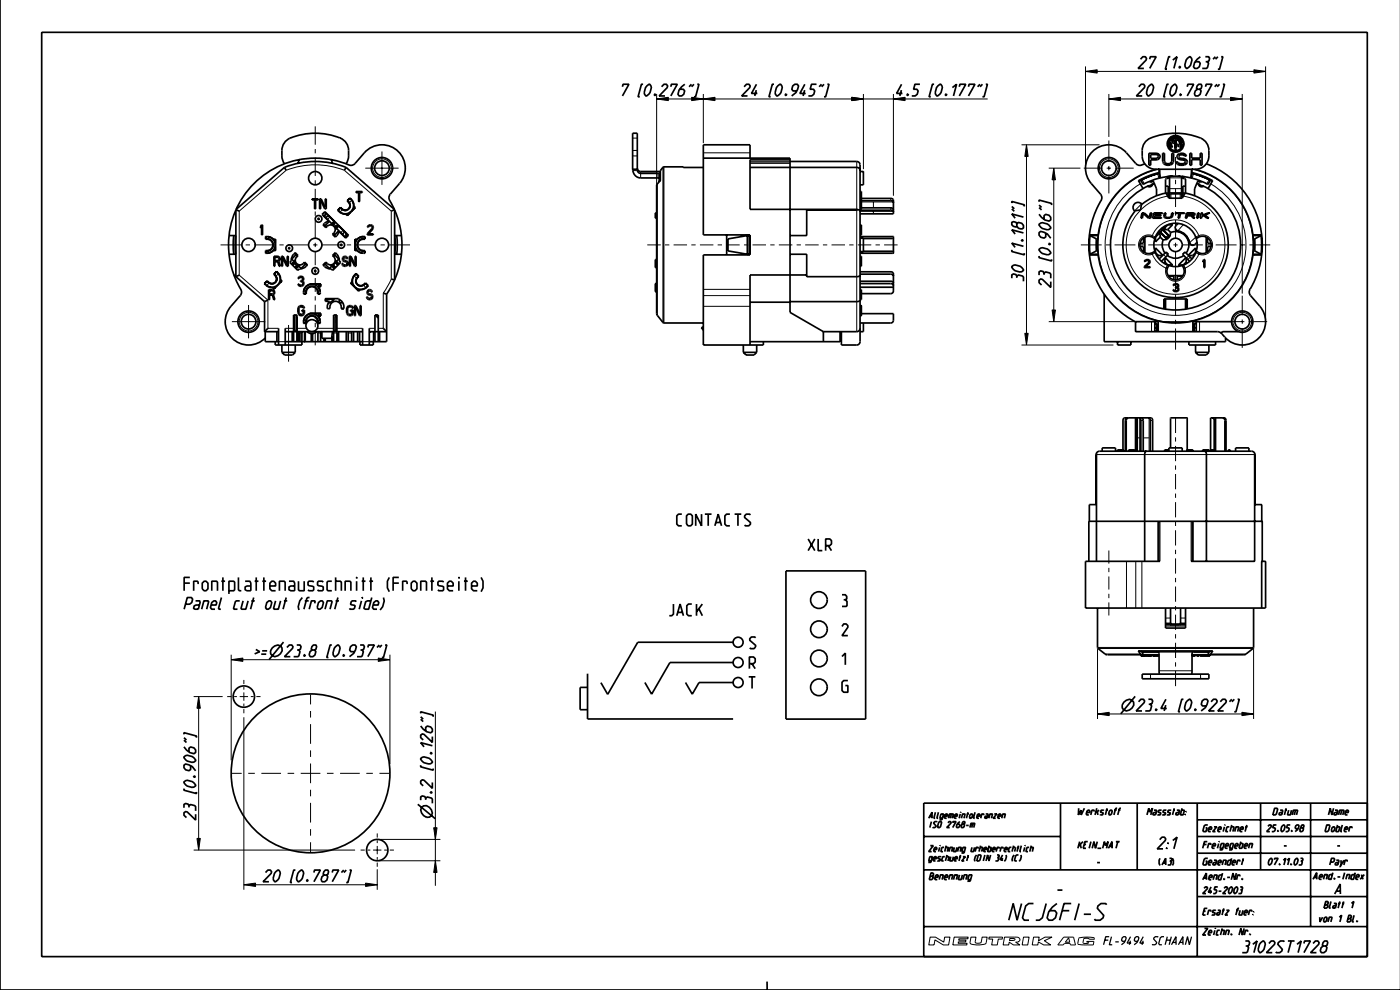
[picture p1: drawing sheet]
<svg xmlns="http://www.w3.org/2000/svg" width="420mm" height="297mm" viewBox="0 0 420 297" stroke-linecap="round" stroke-linejoin="round" font-family="sans-serif">
<g fill="none" stroke="#000" stroke-width=".38">
<path d="M331.3 281.7h1M332.6 280.7h-1l-.7 2.4M333.3 280.7l-.7 2.4h.9M334.4 282.3h1.1M337.3 282.1h-.7l-.3-.4 .2-.6 .4-.4h.5l.3 .4-.2 .6-.3 .7-.9 .7M339 281.9l-.4 1.2M339 280.7l-1 1.9h1.2M341.1 282.1h-.7l-.3-.4 .2-.6 .4-.4h.6l.2 .4-.2 .6-.3 .7-.9 .7M342.8 281.9l-.3 1.2M342.8 280.7l-1 1.9h1.2M347.3 280.9l-.8-.2-.5 .4-.1 .3 1 1-.1 .4-.5 .3-.8-.1M349 280.7h-.6l-.5 .4-.4 1.7 .2 .3h.7"/>
<path d="M349.8 281.7h1.2M350 280.7l-.6 2.4M351.2 280.7l-.6 2.4M351.3 283.1l1.3-2.4 .1 2.4M351.7 282.4h.9M353.4 283.1l1.3-2.4v2.4M353.8 282.4h.9M357.3 280.7l-.6 2.4-.6-2.4-.7 2.4"/>
</g>
<g fill="none" stroke="#000" stroke-width=".51">
<path d="M0 0v296.7h419.9M12.5 9.7h397.5v277h-397.5zM342 17.8l.7-.8h.7l.4 .5-.1 .5-2.4 2.5h1.7M344.7 17.8l.2-.8h1.8l-1.9 3.5M350.9 17h-.5l-1 3.8h.5M351.7 18l1.2-1-.9 3.5M353.7 19.9l.2 .2-.3 .2zM356.1 17.5l.6-.5h.2l.4 .5a2.7 2.7 0 0 1-1.3 3h-.2l-.5-1 .4-1.5zM359.9 17l-.9 .8-.8 1-.3 1.2 .4 .5h.7l.6-.5 .3-1-.4-.5h-1M361.4 17h1l.3 .5-.2 .8-.5 .2M361.5 18.5h.5l.4 .5-.3 1.3-.3 .2h-1.3M364.4 17l-.7 .8"/>
<path d="M365.2 17l-.7 .8M366.2 17h.5l-1 3.8h-.5M186.6 26l.2-.7h1.8l-2 3.5M192.8 25.3h-.5l-1 3.7h.5M194 25.8l.6-.5h.2l.4 .5a2.7 2.7 0 0 1-1.3 3h-.3l-.3-.5-.1-.5 .4-1.5zM196.4 28.2l.2 .1-.3 .3zM198.4 26l.7-.7h.7l.4 .5-.1 .5-2.5 2.5h1.8M201.1 26l.2-.7h1.8l-1.9 3.5M205.3 25.3l-.9 .7-.8 1-.3 1.3 .3 .5h.8l.6-.5 .3-1-.4-.5h-1M207.3 25.3l-.7 .7M208.1 25.3l-.7 .7M209.1 25.3h.5l-1 3.7h-.5"/>
<path d="M223.1 26l.7-.7h.8l.4 .5-.2 .5-2.4 2.5h1.8M226.8 27l-.5 1.8M226.8 25.3l-1.4 2.7h1.7M232.1 25.3h-.5l-1 3.7h.5M233.2 25.8l.6-.5h.3l.4 .5a2.7 2.7 0 0 1-1.3 3h-.3l-.4-.5-.1-.5 .4-1.5zM235.6 28.2l.2 .1-.3 .3zM238.9 27.3h-1.1l-.4-.5 .3-1 .6-.5h.8l.4 .5-.8 2-1.3 1M241.3 27l-.5 1.8M241.3 25.3l-1.4 2.7h1.7M244.8 25.3h-1.5l-.4 1.5h1l.4 .5-.3 1-.6 .5h-1M246.3 25.3l-.7 .7M247.1 25.3l-.7 .7"/>
<path d="M248.1 25.3h.5l-1 3.7h-.5M270.3 27l-.5 1.8M270.3 25.3l-1.4 2.7h1.7M272.2 28.2l.2 .1-.4 .3zM275.8 25.3h-1.5l-.4 1.5h1l.4 .5-.3 1-.6 .5h-1M280.1 25.3h-.5l-1 3.7h.5M281.2 25.8l.6-.5h.3l.4 .5a2.7 2.7 0 0 1-1.3 3h-.3l-.4-.5-.1-.5 .4-1.5zM283.6 28.2l.2 .2-.3 .2zM285.6 26.3l1.2-1-.9 3.5M287.6 26l.2-.7h1.8l-1.9 3.5M290.4 26l.2-.7h1.7l-1.9 3.5M293.9 25.3l-.8 .7"/>
<path d="M294.6 25.3l-.7 .7M295.6 25.3h.5l-1 3.7h-.5M341.5 26l.7-.7h.7l.4 .5-.1 .5-2.4 2.5h1.7M344.6 25.8l.6-.5h.2l.4 .5a2.69 2.69 0 0 1-1.3 3h-.2l-.4-.5-.1-.5 .4-1.5zM350.4 25.3h-.5l-1 3.7h.5M351.6 25.8l.6-.5h.2l.4 .5a2.69 2.69 0 0 1-1.3 3h-.2l-.4-.5-.1-.5 .4-1.5zM354 28.2l.2 .1-.3 .3zM356 26l.2-.7h1.7l-1.9 3.5M359 26.8l-.2-.3 .2-.7 .4-.5h.8l.2 .5-.2 .7-.4 .3 .4 .5-.3 1-.6 .5h-.8l-.4-.5 .3-1 .6-.5h.8M361.5 26l.2-.7h1.7l-1.9 3.5M364.9 25.3l-.7 .7M365.7 25.3l-.7 .7"/>
<path d="M366.7 25.3h.5l-1 3.7h-.5M85.3 50.2a25 25 0 0 1 18.5 0M85.3 50.2l-14.5 12.5M85.3 50.2l.5 .8M89.9 47.8l-.7 1.2M93.5 59.6h1.9v.3h-.8v2.7h-.3v-2.7h-.8zM95.8 59.6h.5l1.2 2.5v-2.5h.3v3h-.4l-1.3-2.6v2.6h-.3zM99.2 47.8l.6 1.2M103.8 49.1a6.2 6.2 0 0 0-.6-7 18.8 18.8 0 0 0-16.2-.7 4.5 4.5 0 0 0-2.5 5.3l.2 1 .6 1.4M103.8 50.2l-.5 .8M103.8 50.2l14.4 12.5M105.3 59.8a2.5 2.5 0 0 1 0 3.5 2.5 2.5 0 0 1-3.6 0"/>
<path d="M105.3 59.8l-.4-.3-.7 .7a1.59 1.59 0 0 1 .4 2.4l-.8 .4M105.4 59.7l.6 1.1 .1 1 .5 .4-2.4 2.4-.5-.4-1-.1-1-.7M105.4 59.7l-.5-.4-.8 .9 .4 .4M105.4 59.7l-.1 .1M106.7 57.4h1.9v.3h-.8v2.7h-.3v-2.7h-.8zM189.7 50.7h1.4M189.7 50.7v-10.8h1.4v10.8M189.7 50.7a2.54 2.54 0 0 0 2.4 2.6l5.6 .1M191.1 50.7v.1M191.1 50.8l.2 .8 .6 .3 5.8 .1v2.5M191.1 50.4a1 1 0 0 0 1 1h5.9M197.7 53.8l.3 .2"/>
<path d="M198.1 54.1l-1.2 1.5v38.5l2.2 2.7h11.8M210.9 50.2l-12-.2-.9 1.1v3M210.9 47.4h26v46.2l10 5.8M224.9 47.8v14.9l32.3 .1M224.9 50.2h32l.7 .2 .3 .6M224.9 47.4v-4h-14v27h14v6h-14v27h18v-1M236.9 48.4h20a1 1 0 0 1 1 1v53a1 1 0 0 1-1 1h-4.6v-4M257.9 59.5h9.5l.5 .5v2.8M257.9 59.6h.4v3h-.4M257.9 59.9h.4M257.9 57.7h.4M257.9 57.4h.4v2.1"/>
<path d="M257.9 51.4h1v4h-1M341.3 54.1l1.5 2.4M343.3 49.1a2.09 2.09 0 0 1-2.7-.1l-2.8-3.2a7 7 0 0 0-9.9-.7 7 7 0 0 0-.7 9.9l2.8 3.2a1.6 1.6 0 0 1 .2 1.9 26 26 0 0 0 10.3 36.4M343.8 42.1l1.2-.7a20 20 0 0 1 15 0 4.5 4.5 0 0 1 2.5 5.3 4 4 0 0 1-4 4h-12a4 4 0 0 1-4-4 4.9 4.9 0 0 1 1.3-4.6zM344.5 45.9h2.2a1.01 1.01 0 0 1 1.2 1 1.01 1.01 0 0 1-1.2 1h-1.6v1.6h-.6zM344.8 54.3l.1 .4 .7-.3 .4 .3 .8 1.9v2.1M345.1 46.3l2 .1 .2 .6-.5 .5h-1.7zM345.5 54l.1 .4M345.7 55.1a1 1 0 0 1-1.6 .7M346.1 55l-1.6 .6a19.5 19.5 0 0 0-7.5 29.8 19.5 19.5 0 0 0 30.7 0 19.5 19.5 0 0 0-7.4-29.8l-1.4-.6M346.8 50.7a23.4 23.4 0 0 0-13.5 36 23.4 23.4 0 0 0 38.4 0 23.4 23.4 0 0 0-13.4-36M347.4 52a22 22 0 0 0-5.9 2.3"/>
<path d="M347.6 52v-1l-.3-.3 .4 .3 .2 2.3M347.6 52l-3 .9-2.5 1.1 .7 1.3 2.6-1.2 2.5-.8M347.6 52l.3 1.3M347.9 53.3a20.4 20.4 0 0 1 9.2 0M347.9 53.3h.1M348.6 45.9h.6v2.4a1.17 1.17 0 0 0 1.1 .8 1.17 1.17 0 0 0 1.1-.8v-2.4h.5v2.4a1.72 1.72 0 0 1-1.6 1.2 1.72 1.72 0 0 1-1.7-1.2zM349.5 55.8h.8v3.2M350.7 53.3l-1.2 .5v4.1M350.7 52.9v.4M350.7 57.9l.4 .2 3.2-.2M350.7 53.3v5.9M350.7 53.3h.1"/>
<path d="M351.1 42.3l.2-.1 .8 .5-.2 .2-.6-.2v.6l.2 .6-.2 .2a1.41 1.41 0 0 1-.2-1.8zM351.5 41.7l1-.3 .9 .3-.2 .3-.5-.1v2.7l-.2 .2-.2-.2v-2.7l-.6 .2zM351.6 52.8l-1.9 .2M351.6 52.8h.1M351.9 52.8h-.2M353 46.5a1.71 1.71 0 0 1 2.8 .3h-.6a.99 .99 0 0 0-1.7 .2 .97 .97 0 0 0 1.2 .5 1.02 1.02 0 0 1 1.2 .5 1.02 1.02 0 0 1-.4 1.3l-.8 .2a1.61 1.61 0 0 1-2-1h.5a1.33 1.33 0 0 0 2.3-.1 1.67 1.67 0 0 0-1.7-.6 .92 .92 0 0 1-.8-1.3zM353.1 52.8h.2M353.4 52.8h.6M353.5 42.1l.2-.1a1.22 1.22 0 0 1 0 2l-.8-.5 .2-.2 .6 .2zM354.3 53.3l1.2 .5v4.1M354.3 53.3v5.9M354.3 52.9v.4"/>
<path d="M354.4 52.9l.9 .1M355.5 55.8h-.8v3.2M356.8 45.9h.5v1.5h2.6v-1.5h.6v3.6h-.6v-1.7h-2.6v1.7h-.5zM357.4 52l3 .9 2.5 1.1-.7 1.3-2.6-1.2-2.5-.8M357.4 52l-.3 1.3M357.6 52a22 22 0 0 1 5.9 2.3M357.7 50.7l-.4 .3-.2 2.3M357.8 50.7l-.4 .3v1M359.3 55.1a1 1 0 0 0 1.6 .7M359.5 54l-.1 .4M360.2 54.3l-.1 .4-.7-.3-.4 .3-.8 1.9v2.1M360.7 53h.1"/>
<path d="M361.7 49.1a26.2 26.2 0 0 1 12.9 38.2l.2 1.1 3 3.4a7 7 0 0 1-1.3 10.4 7 7 0 0 1-10.2-2.4l.4-.4h4.7M363.7 54.1l-1.4 2.4M68.7 76.2h2M68.7 70.6h2M70.1 70.6l-.2 2.8 .2 2.8M70.7 70.6l-.2 2.8 .2 2.8M70.7 62.9v20l1-.4M70.8 62.8l.9 .5M78.4 67.4h.3v3h-.3v-2.5l-.3 .5v-.6zM79.6 70.9a2.53 2.53 0 0 1 2.9 2.5 2.53 2.53 0 0 1-2.9 2.5v-.8a1.76 1.76 0 0 0 2.2-1.7 1.76 1.76 0 0 0-2.2-1.7zM79.7 70.9v.6a1.92 1.92 0 0 1 2.2 1.9 1.92 1.92 0 0 1-2.2 1.9v.6M79.9 71.5l.7 .3"/>
<path d="M80.4 70.9l.7 .2 .9 .6h.6v3.4h-.6l-.7 .5-1.2 .3M80.6 75l-.7 .3M80.7 75.8h.1M81.1 71.1l.2 .1M81.3 75.6h-.2M81.6 72.5v.1M81.6 72.6l.1 .1M81.6 74.2h.1M81.7 74.2h-.1M81.7 74.2h.1M81.7 72.7h.1M81.7 74.1v.1"/>
<path d="M81.7 74.1h.1M81.7 74v.1M81.7 72.7v.1M81.8 74h-.1M81.8 72.8h.1M81.8 74h.1M81.8 73.9v.1M81.8 72.9h.1M81.8 73.9h.1M81.8 72.9v.1M81.8 73.8h.1M81.8 73h.1"/>
<path d="M81.9 73.8h-.1M81.9 73h.1M81.9 73.8h.1M81.9 73.7h.1M81.9 73v.3M81.9 73.5v.2M82.1 76.8h1.2a.83 .83 0 0 1 .7 .7 .83 .83 0 0 1-.4 .8l.4 1.5h-.3l-.4-1.3h-.9v1.3h-.3zM82.4 77.1l1.1 .1 .1 .7-1.2 .2zM82.5 71.7l.1 1.2M82.6 73.9l-.1 1.2M84.4 76.8h.5l1.2 2.5v-2.5h.3v3h-.4l-1.3-2.6v2.6h-.3zM87.4 77.6l.8 .7"/>
<path d="M87.8 78.7l.4 .4M88.1 76.2l.4-.5 .9 .9a1.49 1.49 0 0 0-.5 2.4 1.49 1.49 0 0 0 2.4-.4l.9 .8a2.8 2.8 0 0 1-2.5 1.2l-.4 .4-2.4-2.4 .4-.4a2.6 2.6 0 0 1 .8-2zM88.1 78.4l.3 .4M88.1 79l-.4 .4M88.3 78.9l.7 .7M88.5 75.8l.6 1.1M88.5 78l-1.1 1.1M88.7 78.6l-1 .9M88.7 76.4l-1.2 1.2M88.9 79.8l.3 .3M88.9 79.8l-.4 .5M89.2 79.5l.3 .3"/>
<path d="M89.4 79.3l-1 .9M89.6 79.8l.8 .8M90 79.4l-1.2 1.1M91 78.9l1.2 .5M91.6 79.2l-1.3 1.3M96.9 67.3l1.1 .6M96.9 64.6h.6M97 64.6l2.5 2.4M97.4 63.4l7.1 7.1-.8 .8-2-1.9-.5 1-.7 .7-.8-.9 .4-.4a1.45 1.45 0 0 0-.3-2.2 1.45 1.45 0 0 0-2.1 .6l-.8-.8 .7-.7 1-.4-2-2zM97.5 79.2l1.3 1.3M97.5 63.5v1.1M97.7 78.6l.4 .4a1.45 1.45 0 0 0 2.2-.3 1.45 1.45 0 0 0-.6-2.1l.8-.9a2.8 2.8 0 0 1 1.2 2.5l.5 .4-2.4 2.4-.5-.4a2.8 2.8 0 0 1-2.4-1.2z"/>
<path d="M97.9 63.9l-.4 .7M98 78.9l-1.1 .5M98.4 64.6l-.7 .7M98.4 64.4v.2M98.4 64.6l1.8 1.7M98.8 66.3l-1.3 1.3M99.1 79.4l1.2 1.1M99.5 79.8l-.8 .8M99.6 67l.3 .3M99.6 79.3l.9 1M99.7 79.3l.9 .9M99.8 67.4l.7 .7"/>
<path d="M99.8 66.7l.4 .3M100 69.9l.6 1.1M100.3 66.3l-1.2 1.1M100.3 76.4l1.3 1.2M100.4 78.6l.9 .9M100.4 78.5l1 .9M100.5 78l1.2 1.1M100.5 66.5l-.4 .5M100.5 78.7l-.7 .7M100.6 75.8l-.6 1.1M100.6 66.6l-.9 .9M100.6 68l.4 .4"/>
<path d="M100.9 68.4l2.8 2.9v-1.4h.2M100.9 67.7l.3 .4M101.3 67.3l-.9 .9M101.4 67.4l-.4 .4M101.6 69.2l-1.3 1.2M101.6 67.7l1.8 1.8M101.7 67.7l-1.2 1.1M101.7 77.6l-.8 .7M101.7 63.3v.1M102.2 62.4l.9 .5 .7 .1M102.5 62.6l-.4-.5-.8 .9 .4 .4M102.5 62.6h.1"/>
<path d="M102.6 63.9l-.1 .1M102.9 77l.9-.1 .4 .6-.6-.3h-.4l-.2 .4 .2 .4a.93 .93 0 0 1 1.2 .7 .93 .93 0 0 1-.8 1.1 .93 .93 0 0 1-1.1-.8h.3l.4 .4 .6-.1 .3-.3-.3-.5a.92 .92 0 0 1-1-.4 .92 .92 0 0 1 .1-1.1zM103 64v.1M103.2 64.1h-.1M103.4 69.5l-.7 .7M103.4 69.5h.1M103.5 63h.1M103.7 64.1l.6 .2M103.7 71l.2 .1M103.8 63h.1M103.8 63l-.1 .1a1.71 1.71 0 0 1-1.6-.8l-.7 .7 .3 .3M104 63h-.2"/>
<path d="M104 63h.1M104.4 70.4h-.3v.5M104.4 60.4l.5 1.2-.2 .9M104.5 60.6a1.4 1.4 0 0 1 0 2 1.4 1.4 0 0 1-2 0M104.6 60.5l-.1 .1M104.6 62.5v.1M104.7 63.9l.1 .1M104.8 76.8h.4l1.3 2.5v-2.5h.3v3h-.5l-1.2-2.6v2.6h-.3zM104.9 61.6h.1M105.1 63.5l-1 1.1M105.3 63.3l.1 .1M105.9 60.8l.2 .2"/>
<path d="M105.9 60.6l-.1 .1M106.4 73.9l.1 1.2M106.5 62.1l-1.1 1.2M106.5 71.7l-.1 1.2M107.1 73.5l.1 .2M107.1 73.3h.1M107.1 73.2h.1M107.2 73.2h.1M107.2 73.1h.1M107.2 71.7a2.62 2.62 0 0 1 2.2-.8v.8a1.76 1.76 0 0 0-2.2 1.7 1.76 1.76 0 0 0 2.2 1.7v.8a2.52 2.52 0 0 1-2.6-1.3 2.52 2.52 0 0 1 .4-2.9zM107.2 73v.1M107.2 73h.1"/>
<path d="M107.2 73.8h.1M107.2 72.9v.1M107.2 73.8v.1M107.2 73.9h.1M107.2 72.9h.1M107.2 73.9l.1 .1M107.3 73.9h.1M107.3 72.9h.1M107.3 72.8h.1M107.3 74h.1M107.3 72.7v.1M107.3 72.7h.1"/>
<path d="M107.3 74.1h.1M107.4 74.1h.1M107.4 72.7h.1M107.4 74.2h.1M107.4 72.6v.1M107.4 72.6h.1M107.5 74.2h.1M107.5 72.5v.1M107.8 75.6h.2M108 71.1l-.2 .1M108.3 75.8h.1M108.3 71h.1"/>
<path d="M108.5 75l.7 .3M108.9 70.9l-.8 .1-1 .7h-.7v3.4h.7l.6 .4 1 .4M109.2 71.5l-.7 .3M109.3 70.9v.6a1.92 1.92 0 0 0-2.2 1.9 1.92 1.92 0 0 0 2.2 1.9v.6M110.4 67.6a.87 .87 0 0 1 1.2-.1 .87 .87 0 0 1 .2 1.2l-1.3 1.4h1.4v.3h-1.8v-.3l1.4-1.6a.59 .59 0 0 0-.3-.8 .59 .59 0 0 0-.8 .4h-.2zM118.3 62.8l-1 .5M118.3 76.2h2.1M118.3 70.6h2.1M118.3 62.9v21l-1-.3M118.4 70.6l.1 2.8-.1 2.8M119 70.6l.1 2.8-.1 2.8M196.5 64.4h.4"/>
<path d="M196.9 77.8h-.4v2.4h.4M196.9 63.8h-.4v1.6h.4M217.9 70.4v6M223.9 70.4v.2M223.9 76.2v.2M224.1 76.2h.8M224.1 70.6h.8M224.1 70.6l-5.8 1v3.6l5.8 1M224.1 70.6v5.6M224.7 70.6v5.6M236.9 76.2h5v6.7h15l.7-.1 .3-.3M257.2 62.8l-15.3 .1v7.7h-5"/>
<path d="M257.2 62.8l.7 .5M257.9 70.9h10v5h-10M257.9 63h9.3l.5 .2 .2 .3M257.9 67.4h.4v3h-.4M257.9 76.8h.4v3h-.4M257.9 71.4h1v4h-1M257.9 68.4h.4M257.9 67.8h.4M258.3 62.3h9l.6 .4v1.4h-10M258.3 60.2h8.9l.5 .2 .2 .4M258.9 71.5l9 .1M267.9 75.2l-9 .1"/>
<path d="M303.4 74.9v.5l3.7 1v-.5M303.4 60.9v-.5l3.7 1v.5M303.4 79.9l.5-.4a2.7 2.7 0 0 1 3 1.3v.3l-.5 .3a2.69 2.69 0 0 1-3-1.3zM303.4 62.6l.7 .7M303.4 61.9l.7 .7M304.9 67v.8l.5 .6 1 .3 .5-.4v-.7l-.5-.7-1-.2-.5 .3-.3-.4-.7-.2-.5 .2v.8l.5 .4 .7 .2 .3-.2M306.3 71.9h.3l.1 .3h-.2zM306.9 73.8l-3.5-.9 1 1.2M306.9 69.8l-3.5-.9 1 1.2M306.9 65.1l-3.5-1 1 1.3M311.6 76.7v.5l3.7 1v-.5M311.6 74.7l.5-.4a2.7 2.7 0 0 1 3 1.3v.3l-.5 .4a2.7 2.7 0 0 1-3-1.3z"/>
<path d="M311.6 67.2l.5-.4a2.7 2.7 0 0 1 3 1.3v.3l-.5 .4a2.7 2.7 0 0 1-3-1.3zM311.6 64.2l.7 1 1 .7 1.3 .4 .5-.4v-.8l-.5-.6-1-.3-.5 .4v1.1M311.6 60.5v-.5l3.7 1v.5M311.6 62.2l.7 .7M311.6 61.5l.7 .7M313.6 69.9v1.1l-.5 .4-1-.3-.5-.6v-.8l.5-.4 1 .3 1 .5 1 1.3M314.5 73h.2l.2 .3h-.2zM326.7 76.4h2.6M326.7 70.4h2.6M326.9 70.6l-.2 2.8 .2 2.8M326.9 70.6l1.9 1M326.9 76.2h2.4"/>
<path d="M326.9 70.6h2.4M328.7 76.2v.2M328.7 70.4v.2M328.8 71.6v3.6M328.8 75.2l-1.9 1M328.8 75.2h.4M328.8 71.6h.4M340.4 63.3l.6-.2a.82 .82 0 0 0 1.1-1l.2-.7a14.5 14.5 0 0 1 7.3-3.5l.9 1.5h4l.9-1.5a15.8 15.8 0 0 1 11.9 21 15.8 15.8 0 0 1-22.7 8.2 15.8 15.8 0 0 1-4.2-23.8zM341.9 73.9h1v1.6M342.4 61.2l-.1-.1a1.5 1.5 0 0 0-2.2 .1 1.5 1.5 0 0 0 .2 2.1M342.4 63.8h.7l1.5 1.4 .3-1.4h.5l-.4 1.6h-.6l-1.6-1.4-.3 1.4h-.4zM342.9 71.3v1.6h-1"/>
<path d="M342.9 72.3l.4 .4M343.2 71.1l.1 .2M343.3 71v4.7M343.4 77.9a.81 .81 0 0 1 1.1-.1 .81 .81 0 0 1 .3 1l-1.3 1.1h1.4v.3h-1.8v-.3l1.4-1.2a.57 .57 0 0 0-.4-.7 .57 .57 0 0 0-.7 .4h-.2zM346 63.8h2.6v.2h-2.2l-.1 .4h1.9l-.1 .2h-1.9l-.1 .6h2.2v.2h-2.7zM346.1 72.1l.4 .4M346.4 71l-.6 .2a2.63 2.63 0 0 0-4 2.4 2.63 2.63 0 0 0 4.3 1.9l.3 .2M346.5 71v.1M346.5 71.1v1.4M346.5 74.3v1.4M346.5 75.7l.8 .9M346.5 74.3l-.4 .4"/>
<path d="M346.5 74.3l2.2 2.2M346.5 75.7v.1M347 69.9l.3 .3M347.3 69.6l.6 .6M347.3 70.2l-.8 .9M347.3 76.6h1.3M347.3 76.6l-.3 .3M347.3 70.2h.6M347.5 69.2l2.5 2.5M347.6 77.6l2.1-2.1 .7 .7-2.1 2.1M347.9 70.2v.9M347.9 71.1l-1.4 1.4"/>
<path d="M347.9 71.1l.9 .8M348.3 68.5l2.2 2.2-.7 .7-2.2-2.2M348.4 68.4l2.4 2.5M348.7 68.1l.6 .7M348.8 71.9a4 4 0 0 0 .5 3.9M349 67.9l.3 .3M349.2 63.8h.4l-.2 1a1.25 1.25 0 0 0 1.8 0l.2-1h.4l-.2 1a1.87 1.87 0 0 1-2.6 0zM349.3 78.6l.9 .8M349.3 68.2v.6M349.3 77.3v1.3M349.3 78.6l-.3 .3M349.3 68.8h.9"/>
<path d="M349.4 77.2l2.2 2.2M350 71.7l-1.2 .2M350.1 79.4l.2 .2a2.77 2.77 0 0 0 .2 3.2 2.77 2.77 0 0 0 3.1 .8 3 3 0 0 0 1.1-4l.2-.2M350.1 67.3l.1 .1M350.2 67.4l-.9 .8M350.2 79.4h1.4M350.2 79.4h-.1M350.2 68.8l.8 .9M350.2 67.4h1.4M350.8 70.9l-.8 .8M351 69.7a4 4 0 0 1 4.7 1.3 4 4 0 0 1 0 4.8M351 69.7l-.2 1.2"/>
<path d="M351.2 67l.4 .4M351.6 67.4l-1.4 1.4M351.6 79.4l-.4 .4M352.4 63.8h2.8v.2h-1.2l-.3 1.4h-.5l.4-1.4h-1.2zM352.6 67.7l-.2 .6 .3 .7a4.9 4.9 0 0 1 4.1 4.1l.7 .4 .7-.2M353.3 66.9l-.6 .7M353.4 79.4h1.4M353.4 79.4l.4 .4M354.8 79.4h.1M355 76.6a4 4 0 0 1-4.9 0M355.6 77.2l-2.2 2.2M355.7 78.6l.3 .3"/>
<path d="M355.7 77.3v1.3M355.7 78.6l-.9 .8M355.8 63.8l2.4 .1 .2 .4-.7 .3 .5 .8h-.5l-.4-.7h-1.3l-.1 .7h-.5zM356.2 64h1.4l.4 .2-.3 .2-1.6 .1zM356.4 76.6h1.3M357.4 77.6l-2.1-2.1-.7 .7 2.1 2.1M357.7 76.6l.3 .3M358.5 75.7v.1M358.5 74.3v1.4M358.5 74.3l-2.2 2.2M358.5 75.7l-.8 .9M358.5 74.3l.4 .4"/>
<path d="M358.6 71l.3 .3a2.62 2.62 0 0 1 4.3 1.9 2.62 2.62 0 0 1-4 2.4l-.6 .1M359 72.6l-.7 .6M359.2 63.8h.4l-.3 1.6h-.5zM360.2 63.8h.4l-.1 .8 1.7-.8h.6l-1.4 .6 1.1 1h-.6l-.9-.8-.6 .2-.1 .6h-.5zM361 77.8h.3v2.4h-.3v-2l-.3 .4zM361.7 71v4.7M362.1 71.3v1.6h1M363.1 73.9h-1v1.6M375.7 76.4h2.6M375.7 70.4h2.6M375.7 70.6h2.5M375.7 76.2h2.5"/>
<path d="M375.8 75.2h.4M375.8 71.6h.4M376.2 75.2l2 1M376.2 71.6v3.6M376.3 70.4v.2M376.3 76.2v.2M378.1 70.6l.2 2.8-.1 2.8M378.2 70.6l-2 1M70.1 82.4l9.2 8M79.3 99.4h4.2M79.3 90.4v9M79.5 99.4v3h4"/>
<path d="M79.8 85.3l-.1 .1M80.3 98.4l-1 1M80.3 89.9l-1 .5M80.3 84.5l1.1 .5 1.1-.3M80.5 84.6l-.4-.5-.8 .9 .4 .4M80.5 84.6h.1M80.5 86.8h1.2a.83 .83 0 0 1 .7 .7 .83 .83 0 0 1-.4 .8l.4 1.5h-.3l-.4-1.3h-.9v1.3h-.3zM80.6 85.9l-.1 .1M80.7 85.9l.3 .2M80.8 87.1l1.1 .1 .1 .7-1.2 .2zM81.5 85h.1M82.2 84.8l.1 .1"/>
<path d="M82.2 84.8h.1M82.3 84.8l-.1 .1M82.5 82.4l.4 1-.1 .9M82.5 82.6a1.4 1.4 0 0 1 0 2 1.4 1.4 0 0 1-2 0M82.6 82.5l-.1 .1M82.6 86.1l-.5 .4M82.8 84.3l-.1 .2M83 83.6h-.1M83 85.6l.1 .1M83 99.4v3M83.3 81.8a2.5 2.5 0 0 1 0 3.5 2.5 2.5 0 0 1-3.5 0M83.3 81.8l-.4-.3-.7 .7a1.56 1.56 0 0 1 .4 2.4 1.56 1.56 0 0 1-2.5-.3l-.7 .7 .4 .3"/>
<path d="M83.4 81.7l.6 1.1 .1 1 .5 .4-2.4 2.4-.5-.4-1-.1-1-.7M83.4 81.7l-.5-.4-.8 .9 .4 .4M83.4 81.7l-.1 .1M83.5 98.4v5M83.9 82.8l.2 .2M83.9 82.6l-.1 .1M84.4 84.2l.1 .1M84.5 84.1l-.5 .5M85.5 99.4h23.2M85.5 98.4v5M87.6 99.4v3M88 96.4h.3"/>
<path d="M88.5 94.4l-.2 .6v4.4M88.9 98h.1M88.9 96.4h.1M89 94.7l-.1 4.7M89.4 99.4v3M89.5 99.4l.4 .3v2.7M89.6 83a.85 .85 0 0 1 1.3 0 .85 .85 0 0 1-.2 1.3 .88 .88 0 0 1 0 1.4 .88 .88 0 0 1-1.4-.6h.3a.61 .61 0 0 0 1 .3 .61 .61 0 0 0-.3-1h-.2v-.3l.5-.1a.58 .58 0 0 0-.1-.9 .58 .58 0 0 0-.9 .4h-.2zM89.7 91.8l1.1-.1 .5 .7-.7-.4-.8 .2-.2 .4 .2 1.4 .3 .2 .8-.2 .1-.7h-.5v-.4h.8v1a1 1 0 0 1-1.1 .7 1 1 0 0 1-.9-1 1.93 1.93 0 0 1 .4-1.8zM90.1 99.4l.4 .4v3.6h-8v-1M91 96.8h.6a1.92 1.92 0 0 1 1.9-2.2 1.92 1.92 0 0 1 1.9 2.2h.6M91 88h.6a1.92 1.92 0 0 1 1.9-2.2 1.92 1.92 0 0 1 1.9 2.2h.6M91.2 86.8h.1"/>
<path d="M91.2 95.6h.1M91.3 86.5v.1M91.3 95.3v.1M91.3 99.4v2.6l-.2 .4h-5.6M91.5 99.4v2.7l-.4 .3h17.6M91.7 94.8a2.52 2.52 0 0 1 3-.5 2.52 2.52 0 0 1 1.3 2.6h-.8a1.76 1.76 0 0 0-1.7-2.2 1.76 1.76 0 0 0-1.7 2.2h-.8l.2-1.2zM91.8 85.8a2.52 2.52 0 0 1 2.9-.3 2.52 2.52 0 0 1 1.3 2.6h-.8a1.76 1.76 0 0 0-1.7-2.2 1.76 1.76 0 0 0-1.7 2.2h-.8a2.62 2.62 0 0 1 .8-2.3zM91.9 87.1l-.3 .8M91.9 95.9l-.3 .8M92.1 99.4a2 2 0 0 0 2.9 0M92.7 86.1h.1M92.7 94.9h.1"/>
<path d="M92.8 94.9h-.1M92.8 94.8h.1M92.8 86h.1M92.8 86v.1M92.8 85.2l3.4-.1v.8h-.8l.6 1.4M92.8 85.2a2.5 2.5 0 0 0-1.8 2.4M92.8 94l3.4-.1v.8h-.8l.6 1.4M92.8 94a2.5 2.5 0 0 0-1.8 2.4M92.8 94h3.4M92.8 85.2h3.4M92.9 94.8h-.1M92.9 86h.1"/>
<path d="M92.9 94.8h.1M92.9 94.7v.1M93 85.9h.1M93 94.7h.1M93.1 85.9h.1M93.1 94.7h.1M93.2 94.7h-.1M93.2 85.9h-.1M93.2 94.7h.1M93.2 85.9h.1M93.2 85.8h.1M93.2 94.6h.1"/>
<path d="M93.3 94.6h-.1M93.3 85.8h.1M93.3 94.6h.1M93.3 100v2.4M93.4 94.6h.1M93.4 85.8h.1M93.7 85.8h.1M93.7 100v2.4M93.8 85.8h.1M93.9 85.8h.1M93.9 85.9h.1M94 85.9h.1"/>
<path d="M94 85.1v.1M94.1 85.9h.1M94.1 85.9v.1M94.1 86h.1M94.2 86h.1M94.3 86h.1M94.3 86.1h.1M94.4 86.1h.1M95 85.1v.1M95.2 95.9l.2 .8M95.2 87.1l.2 .8M95.5 94l.2 .7"/>
<path d="M95.5 85.2l.2 .7M95.6 94.6h.6M95.6 85.8h.6M95.7 99.4l-.4 .3v2.7M95.8 95.3v.1M95.8 86.5v.1M95.8 95.4h.1M95.9 95.6h.1M96 87.2h.1M97.5 89.5h4a3 3 0 0 1 1.6 3h-.8a1.76 1.76 0 0 0-1.7-2.2 1.76 1.76 0 0 0-1.7 2.2h-.8l.1-1.2 .6-1h-1.3zM97.5 89.6h2.2M98 89.6v.7"/>
<path d="M99.7 99.4l-.2 2h-3v-2l-.3 .1-.1 2.9M99.7 89.5v.7M100 98h.1M100 96.4h.1M100 99.4v-5h1v5M100 94.7l.1 4.7M100 99.4v3M100.1 89.5v.5l-1.8 1M100.5 94.4l.2 .6v4.4M100.7 96.4h.3M101 99.4v3M101.5 99.4v3"/>
<path d="M101.7 89.8v.9M101.8 90.7h1M102.3 92.5h.8M103.8 99.4v3M104.3 91.8l1.1-.1 .5 .7-.7-.4-.8 .2v1.8l.3 .2 .8-.2 .1-.7h-.5v-.4h.8v1a.99 .99 0 0 1-1.1 .7 .99 .99 0 0 1-.9-1 1.93 1.93 0 0 1 .4-1.8zM104.4 99.4v3M105.2 84.8l1.1 1.1M105.4 99.4v3M105.6 83.8l.1 .1M105.7 83.9l-.1 .2M105.8 83.2l.1 .1M106 99.4v3"/>
<path d="M106.3 91.6h.4l1.3 2.5v-2.5h.3v3h-.5l-1.2-2.6v2.6h-.3zM106.3 82.4a2.6 2.6 0 0 0-.7 2l-.5 .4 2.4 2.5 .5-.5 1-.1 1-.6M106.3 82.4h.1M106.3 82.4l.5-.5 .8 .9-.4 .4M106.4 82.4a2.5 2.5 0 0 0 0 3.6 2.5 2.5 0 0 0 3.5 0M106.4 82.4l.4-.3 .7 .7a1.56 1.56 0 0 0-.4 2.5 1.56 1.56 0 0 0 2.5-.4l.7 .7-.4 .4M106.5 86.1l1.1 1.1M106.7 84.2h.1M106.9 84.9v.1M106.9 86.5h-.1M107.1 83.2h.1M107.2 83.2a1.4 1.4 0 0 0 0 2 1.4 1.4 0 0 0 2 0"/>
<path d="M107.2 99.4v3M107.3 83l-.5 1 .1 .9M107.8 85.6h.1M107.8 99.4v3M108.2 85.6h.1M108.6 99.4l.1 .1M108.7 98.4v5M109 86.6l-.3 .2M109.1 86.5l.1 .1M109.2 85.2v.1M109.2 85.2l.4-.4 .8 .8-.4 .5M109.4 85.1a1.7 1.7 0 0 1-2.2 .2"/>
<path d="M109.9 86l.1 .1M110.3 87l.9-.1 .4 .6-.6-.3h-.4l-.2 .4 .2 .4a.93 .93 0 0 1 1.2 .7 .93 .93 0 0 1-.8 1.1 .93 .93 0 0 1-1.1-.8h.3l.4 .4 .6-.1 .3-.3-.3-.5a.92 .92 0 0 1-1-.4 .92 .92 0 0 1 .1-1.1zM110.7 98.4v5M111.3 99.4l-.6 .3M112 99.4v3M112.6 94.4l.8 .9M112.7 94.4l.7 .7M113.8 99.4v3M114.9 98.4l1 1h-5.2M114.9 87.8l1 .4M115.9 88.2a26.4 26.4 0 0 0 .8-28.7l.2-1.1 2.9-3.4a7 7 0 0 0-.7-9.9 7 7 0 0 0-9.9 .7l-2.7 3.2-1.3 .6a26.2 26.2 0 0 0-30.3 6.7 26.2 26.2 0 0 0-2.5 31l-.2 1.1-3 3.4a7 7 0 0 0 .6 9.7 7 7 0 0 0 9.7-.2M115.9 88.2v14.2h-5.2"/>
<path d="M196.5 87.1h.4M196.5 86.8h.4M196.5 86.3h.4M196.5 85.6h.4M196.5 87.3h.4M196.5 87.2h.4M196.5 87h.4M196.5 86.6h.4M196.5 86.4h.4M196.5 86.2h.4M196.5 86h.4M196.5 85.9h.4"/>
<path d="M196.5 85.7h.4M196.5 85.4h.4M196.5 85.1h.4M196.9 85h-.4v2.4h.4M210.9 97.9l-.6 .4 .6 .6M224.9 90.6h12M241.9 82.4h-17v21M246.9 99.4v3M251.9 99.4v3h-27M251.9 100h.4M257.9 98.4a1 1 0 0 1-1 1h-10M257.9 89.9l-.3 .3-.7 .2h-20"/>
<path d="M257.9 84.3h9.3l.5 .2 .2 .3M257.9 81.5l9.7 .1 .3 .4v5.2a.8 .8 0 0 1-.8 .8h-8.8M257.9 85h9.3l.5 .2 .2 .3M257.9 82.2h9.3l.5 .2 .2 .3M257.9 86.8h.4v3h-.4M257.9 86.1h10M257.9 91.6h.4v3h-.4M257.9 94.5h.4M257.9 94.4h.4M257.9 94.1h.4M257.9 93.9h.4M257.9 93.6h.4"/>
<path d="M257.9 92.6h.4M257.9 92.3h.4M257.9 92h.4M257.9 91.8h.4M257.9 91.7h.4M258.3 94h9.6v2a.8 .8 0 0 1-.8 .8h-9.2M258.9 96.8v2.6h-1M304.9 83.3v-.5l.5-.4 1.2 .3 .3 .4v1.2M304.9 82.8l-.3-.5-.7-.2-.5 .3v1M313.1 82.4v-.5l.5-.4 1.2 .3 .3 .3v1.3M313.1 81.9l-.3-.5-.7-.2-.5 .3v1M315.1 84.4v1.7l-2.5-2.4-.5-.1-.5 .4v.7l.7 .7"/>
<path d="M331.1 88.2v14.2h36.4v-1.1M346.3 98.3h.6M346.3 97h.6v2.4M346.3 96.4v3M346.9 98h.4M347 98v1.4M347.3 99.4v-3h-6.8v3h24.6l1.2 .5M349 90.3h.5M349 92.6v-3h7v3M349 90.7l.5 .3M349.5 89.6v3.1M350.3 82.6h4.5"/>
<path d="M350.4 82.8h1.6v1M352 85.1a.75 .75 0 0 1 1.1 0 .75 .75 0 0 1 0 1.1 .64 .64 0 0 1 .4 .7 .64 .64 0 0 1-.7 .5l-.8-.2-.3-.4h.3a.64 .64 0 0 0 .7 .3 .64 .64 0 0 0 .5-.7l-.7-.1v-.2l.6-.2a.57 .57 0 0 0-.4-.7 .57 .57 0 0 0-.7 .4h-.2zM354.6 82.8h-1.6v1M355.5 89.6v3.1M357.7 98h.4M358 98v1.4M358.1 98.3h.6M358.7 97h-.6v2.4M358.7 96.4v3M369.3 96.4h-11.6v3M84.5 105.6l.8 .8h2.4l.8-.8M84.5 105.6h4"/>
<path d="M84.5 103.4v2.2M88 102.4v-8h1v8M88.5 103.4v2.2M97.1 101.4v1M97.5 101.4v1M99.5 100.8v1.6M107.9 102.4v1h4v-1M112.4 102.4v-8h1v8M222.9 105.6l.8 .8h2.4l.8-.8M222.9 105.6h4M222.9 103.4v2.2M226.9 103.4v2.2"/>
<path d="M335.1 102.4v1h4v-1M356.5 102.4v1h8v-1M358.5 105.6l.8 .8h2.4l.8-.8M358.5 105.6h4M358.5 103.4v2.2M362.5 103.4v2.2M328.7 135.9l.1 32.3M330.5 135.2v-1h4v1M335.1 135.2v-.4h1.8v.4M335.2 134.8v.4M335.4 134.8v.4M335.6 134.8v.4"/>
<path d="M335.9 134.8v.4M336.1 134.8v.4M336.4 134.8v.4M336.6 134.8v.4M336.8 134.8v.4M337.7 135.2v-9.2a.8 .8 0 0 1 .8-.8h3.8l.4 .4 .1 9.6M338 125.2l-.4 .3-.2 .5v9.2M338.4 125.2h-1.2l-.4 .6-.1 9M338.4 135.2v-.4h1.9v.4M340.5 125.2v10M340.5 134.8h.5M340.6 134.8v.4"/>
<path d="M340.8 125.2l-.3 .2M341 125.2v10M341.5 125.2l.4 .2 .2 .5v9.3M342.3 125.2h2.8l.5 .5v9.5M343.8 135.2l-.4 .3-.2 .7v32M344.3 125.2l.4 .2 .2 .5v9.3M349.5 134.8v.4M350.5 134.8h-1.3v.4M350.5 135.2v-1h4v1M351 134.2v-9h5v10M355.9 135.2v-.4h1.8v.4M356.2 134.8v.4"/>
<path d="M356.4 134.8v.4M356.8 134.8v.4M356.9 134.8v.4M357.2 134.8v.4M357.4 134.8v.4M357.6 134.8v.4M357.7 134.8v.4M360.6 135.2v-.4h2v.4M360.9 134.8v.4M361.2 135.2l.4 .3 .2 .7v32M362.2 134.8v.4M363 135.2v-10h4.1l.4 .4 .1 9.6"/>
<path d="M363 134.8h1.5M363.1 134.8v.4M363.3 134.8v.4M363.5 134.8v.4M363.5 125.2l.4 .3 .2 .5v8.8M363.7 134.8v.4M364.3 125.2l.2 .1M364.5 125.2v10M366.5 125.2a.8 .8 0 0 1 .8 .8v9.2M368.3 135.2v-.4h.6v.4M368.6 134.8v.4M370.5 135.2v-1h4v1"/>
<path d="M376.3 135.9l-.1 32.3h-19M204.4 154.1h-1l-.5 .5v2.5l.5 .5h1M206.4 154.1h.7l.5 .5v2.5l-.5 .5h-.7l-.5-.5v-2.5zM210.4 154.1v3.5l-1.8-3.5v3.5M211.4 154.1h2M212.4 154.1v3.5M214.4 157.6l1-3.5 1 3.5M214.7 156.6h1.3M218.9 154.1h-1l-.5 .5v2.5l.5 .5h1M220.3 154.1h2M221.3 154.1v3.5M225 154.3l-.2-.2h-1l-.5 .5v.5l1.7 1.5v.5l-.5 .5h-1l-.2-.3"/>
<path d="M326.7 156.2v-5h2v-15a1 1 0 0 1 1-1h45.6a1 1 0 0 1 1 1v15h2.1v5M347.5 156.2v12M357.5 156.2v12M66.4 179.1l-.9 3.2 .2 .3h.5M76.1 179.1l-1 3.5M85.8 179.1l-.9 3.5M90.7 179.1l-.8 1-.5 1.7 .2 1M92.8 179.1l-.8 .2-.9 3.3M101.3 179.1l-.9 3.5M108.7 179.1l-.1 .2zM111.5 179.1l-1 3.5h-1l-.4-.3 .6-2 .5-.2h1M115 179.1l.2 1-.4 1.7-.8 1"/>
<path d="M235.7 171.1h23.9v44.4h-23.9zM242.3 161.5l2 3.5M244.3 161.5l-2 3.5M245.3 161.5v3.5h1.3M247.6 163.5h1.2l.5-.5v-1l-.5-.5h-1.2v3.5M248.3 163.5l1 1.5M252.5 178.2h1l.4 .5v.8l-.4 .2M253 179.7h.5l.5 .5v1.3l-.3 .2h-1.2M326.5 168.2v-12h52v12M347.8 168.2h-22.3v14h54v-14h-1.2v14M55.6 181.1h1.3l.6-.5 .3-1-.4-.5h-1.2l-1 3.5M58.6 180.1h1.3l.1 .5-.5 2h-1l-.5-.3 .2-.7 .6-.3h1"/>
<path d="M60.5 182.6l.6-2.5h1.3l.2 .2-.6 2.3M63.3 181.3h1.5l.2-.7-.4-.5h-.5l-.6 .5-.4 1.5 .4 .5h1M71.9 180.1h-1l-.3 .2-.6 2 .2 .3h1M72.9 180.1l-.6 2.2 .2 .3h1.2l.7-2.5M75.4 180.1h1M76.7 194.6l1.2 .7-1.5 .7M78.3 196h1.5M78.6 195h1.5M80 180.6l.6-.5h.5l.4 .5-.4 1.5-.6 .5h-.5l-.4-.5zM81.6 194.2l.8-.6 .9-.3 .8 .3 .4 .6a2.14 2.14 0 0 1-2.9 2.3l-.4-.6-.1-.9zM82.6 180.1l-.6 2.2 .2 .3h1.3l.6-2.5M85 192.4l-4.3 5.3"/>
<path d="M85.1 180.1h1M86 194l.7-.7h.8l.4 .5-.2 .5-2.4 2.5h1.8M89 193.3h1l.3 .5-.2 .7-.5 .3M89.1 194.8h.5l.4 .5-.4 1.2-.3 .3h-1.2M91.3 196.2l.2 .3-.3 .1zM91.4 180.1h1.2M93.6 194.8l-.3-.3 .2-.7 .5-.5h.7l.2 .5-.2 .7-.4 .3 .4 .5-.3 1-.6 .5h-.7l-.4-.5 .3-1 .6-.5h.7M94.4 180.8v-.7h-1l-.7 2.5M95.5 180.6l.6-.5h.5l.4 .5-.4 1.5-.6 .5h-.5l-.4-.5zM97.5 182.6l.6-2.5h1.3l.2 .2-.6 2.3M99.5 193.3h-.5l-1 3.7h.5M100.6 193.8l.6-.5h.3l.4 .5a2.69 2.69 0 0 1-1.3 3h-.3l-.4-.5-.1-.5 .4-1.5z"/>
<path d="M100.6 180.1h1M103 196.2l.2 .3-.3 .1zM106.3 195.3h-1.1l-.4-.5 .3-1 .6-.5h.8l.4 .5-.3 1-.5 1-1.3 1M106.8 180.3l-.2-.2h-1l-.3 .2-.2 .8 1.4 .5-.2 .7-.3 .3h-1l-.2-.3M108 193.3h1l.3 .5-.2 .7-.5 .3M108.1 194.8h.5l.4 .5-.4 1.2-.3 .3h-1.2M108.4 180.1l-.7 2.5M110.3 194l.2-.7h1.7l-1.9 3.5M111.9 181.3h1.5l.2-.7-.4-.5h-.5l-.6 .5-.4 1.5 .3 .5h1M113.7 193.3l-.7 .7M114.5 193.3l-.7 .7M115.5 193.3h.5l-1 3.7h-.5"/>
<path d="M201.9 181v3l-.5 .5h-.7M202.9 184.5l1-3.5 1 3.5M203.3 183.5h1.3M207.4 181h-1l-.5 .5v2.5l.5 .5h1M208.9 181v3.5M209.6 182.5l1 2M210.6 181l-1.7 2.4M219.8 198.5h-18.9l-5.5 9.5-2-3.5M219.8 192.5h-28.6l-9 15.6-2-3.5M224.7 198.9h1.3l.5-.5v-1l-.5-.5h-1.3v3.5M225.5 198.9l1 1.5M226.6 191.1l-.3-.2h-1l-.5 .5v.5l1.8 1.5v.5l-.5 .5h-1l-.3-.3"/>
<path d="M252.5 196.7l1-1v3.5M252.5 187.7l.5-.7h.7l.5 .5v.5l-1.7 2.5h1.7M329.1 182.2v11.8l2.3 2 .6 .2M332.1 196.2h10v.4h3.3v-.4M342.1 195.1l.3 .3h4.8l.3 .2 .1 6.4M342.3 196.2h5.3M342.4 196.2v.4M342.7 195.4l-.2 .6-.3 .2-.9-1.1h22.4l-.9 1.1-.3-.2-.2-.6M343.1 196.2v.4M344.6 196.2v.4M344.9 196.2v.4M345.6 196.2v.4h2"/>
<path d="M346 196.2v.4M349.5 182.2v6h6v-6M349.5 187.2h1.7M349.5 186.8h1.5M351 186.6l.4 .4h2.3l.3-.4M351 182.2v4.7l.4 .4h2.3l.3-.2v-4.9M353.8 187.2h1.7M354 186.8h1.5M357.4 196.2h5.4M357.5 196.2v.4M357.9 196.2v.4M358.2 196.2v.4"/>
<path d="M358.4 196.2v.4M358.4 196.2v.4h-1M358.8 196.2v.4h.8v-.4M359.2 196.2v.4M360.2 196.2v.4M360.6 196.2v.4M362.2 196.2v.4M362.9 195.1l-.3 .3h-4.8l-.3 .2-.1 6.4M375.9 182.2l-.2 12.1-2.5 1.9h-10.4v.4h-3v-.4M126.1 217.6l.8 .9 1 .8 1.2 .3 .5-.4v-.7l-.5-.6-1-.3-.5 .4v1M126.1 213.8v-.5l3.8 1v.5M126.1 215.6l.8 .7"/>
<path d="M126.1 214.8l.8 .7M176.2 201.9v13.6h43.6M176.2 206h-2.2v6.7h2.2M219.8 204.5h-10.2l-2 3.5-2-3.5M224.5 202.8h2M225.5 202.8v3.5M254.2 204h-1.2l-.5 .5v2.5l.5 .5h1.2v-2h-.7M337 210.4l.7-.5 1-.3 .8 .3 .4 .5a2.14 2.14 0 0 1-2.9 2.4l-.5-.6v-.9zM340.4 208.7l-4.3 5.2M341.4 210.3l.7-.7h.8l.3 .5-.1 .5-2.4 2.5h1.7M342.5 202h20v1.4h-20zM344.4 209.6h1l.2 .5-.2 .7-.4 .3"/>
<path d="M344.5 211.1h.5l.3 .5-.3 1.2-.3 .3h-1.3M346.7 212.5l.2 .1-.3 .3zM349.6 211.3l-.5 1.8M349.6 209.6l-1.5 2.7h1.8M354.9 209.6h-.5l-1 3.7h.5M356 210.1l.6-.5h.3l.3 .5a2.69 2.69 0 0 1-1.3 3h-.2l-.5-1 .4-1.5zM357.4 202h.1M358.4 212.5l.2 .1-.3 .3zM361.7 211.6h-1.1l-.4-.5 .3-1 .6-.5h.8l.3 .5-.8 2-1.2 1M363.2 210.3l.7-.7h.7l.4 .5-.2 .5-2.4 2.5h1.8M365.9 210.3l.7-.7h.8l.3 .5-.1 .5-2.4 2.5h1.7M369.4 209.6l-.7 .7"/>
<path d="M370.1 209.6l-.7 .7M371.1 209.6h.5l-1 3.7h-.5M55.2 236.3v.5l3.7 1v-.5M55.2 234.3l.5-.3a2.69 2.69 0 0 1 3 1.3v.2l-.5 .4a2.7 2.7 0 0 1-3-1.3zM55.2 226.8l.5-.3a2.69 2.69 0 0 1 3 1.3v.2l-.5 .4a2.69 2.69 0 0 1-3-1.3zM55.2 223.8l.7 1 1 .7 1.3 .4 .5-.4v-.7l-.5-.7-1-.2-.5 .3v1.1M55.2 220.1v-.5l3.7 1v.5M55.2 221.8l.7 .7M55.2 221.1l.7 .7M57.2 229.5v1.1l-.5 .4-1-.3-.5-.6v-.8l.5-.3 2 .7 1 1.3M58.1 232.6h.2l.2 .3h-.3zM126.1 229.3v.5l3.8 1v-.5"/>
<path d="M126.1 227.3l.5-.4a2.69 2.69 0 0 1 3 1.3v.3l-.5 .4a2.69 2.69 0 0 1-3-1.3zM127.6 239.7v-.5l.5-.4 1.3 .4 .2 .3v1.2M127.6 239.2l-.2-.5-.8-.2-.5 .3v1M129.1 225.6h.2l.2 .3h-.3zM129.1 237.3h.2l.2 .3h-.3zM129.6 223.5l-3.5-.9 1 1.2M129.6 220.7v1.8l-2.5-2.4-.5-.2-.5 .4v.8l.8 .7M129.6 234.5v1.7l-2.5-2.4-.5-.1-.5 .4v.7l.8 .7M56.7 242v-.5l.5-.4 1.2 .3 .3 .4v1.2M56.7 241.5l-.3-.5-.7-.2-.5 .3v1M58.7 244v1.8l-2.5-2.5-.5-.1-.5 .4v.7l.7 .7M125.3 241l5.2 4.4"/>
<path d="M126.4 241.9l.6-.4a2.14 2.14 0 0 1 2.4 3l-.6 .4a2.14 2.14 0 0 1-2.4-3zM277 250.7h41M278.5 245.2l1-1.8v1.8M278.8 244.7h.7M279 253.4h.9l-1.4 1.8h.9M279.2 258l-.7-.1 .3-1 .8-.2-.4 1.6-.8 .1M279.3 246.2l-.5 1.8M279.9 257.4h.8l.1-.4-.2-.3-.6 .3-.2 .8 .2 .2h.5M280.1 254.6h.7l.1-.4-.2-.3-.5 .3-.2 .8 .1 .2h.6M280.5 243.4l-.4 1.7 .3 .1M281 246.3l-.6-.1-.4 .3v.2l.7 .8-.1 .3-.3 .2-.6-.1M281.4 243.4l-.4 1.7 .3 .1"/>
<path d="M281.5 246.5l.3-.3h.4l.2 .3-.4 1.3-.3 .2h-.4l-.2-.2zM281.8 253.9l-.4 1.3M281.9 253.5h.1M282.1 256.9l-.6-.2-.2 .5 .7 .3-.1 .4h-.8M282.6 245.2l-.7-.1 .2-1 .8-.2-.4 1.6-.8 .1M283.1 253.9l-.7 .2-.2 1 .6 .1M283.3 244.6h.7l.2-.4-.2-.3-.6 .3-.2 .8 .2 .2h.5M283.3 256.7l-.7 .2-.2 1 .6 .1M283.6 253.9l.8 .2-.4 1.1M283.8 253.4l-.5 1.8M283.8 256.7l.8 .2-.3 1.1M284 256.2l-.5 1.8"/>
<path d="M284.3 246.6l.3-.4h.4l.2 .3-1.3 1.5h.9M284.4 245.2l.3-1.3h1.1l-.3 1.3M284.6 255.2l.3-1.3h.6l-.2 1.3M285.1 256.7l-.2 1.3h.6l.4-1.3M285.3 243.9l-.4 1.3M285.7 246.6l.1-.4h.9l-1 1.8M286.2 253.9l-.2 1.3h.6l.4-1.3M286.2 244.6h.8l.1-.4-.2-.3-.6 .3-.2 .8 .2 .2h.5M286.2 257.4h.8l.1-.4-.2-.3-.6 .3-.2 .8 .2 .2h.5M287.1 255.2l.4-1.3h.6l-.2 1.3M287.7 256.7h.5M287.8 246.2a1.4 1.4 0 0 0-.8 1.8l.7-.2 .1-.6-.2-.2h-.5"/>
<path d="M287.9 243.9l-.3 1.3M288 256.2l-.4 1.8M288.1 243.5h.1M288.3 245.2l.3-1.3h.7l-.2 1.3M288.7 247l-.1-.5 .6-.3-.1 1.6-.7 .2-.2-.2 .1-.6 .7-.2M288.7 256.7h.8l-1.1 1.3h.7M289.2 255.2l-.7-.1 .2-1 .8-.2-.4 1.6-.8 .1M289.7 247.4h.8M289.9 243.9h.5M290 256.7h.5M290.3 243.4l-.5 1.8M290.4 256.2l-.5 1.8"/>
<path d="M290.8 248l.4-1.3h1l-.2 1.3M290.9 244.2l.3-.3 .5 .3-.3 .8-.3 .2-.4-.2zM291.5 253.9l-.3 1.3h.7l.3-1.3M291.7 246.7l-.3 1.3M292.4 243.4l-.5 1.7 .4 .1M292.8 256.2l-.6 1.4 .1 .5M293 244.6h.7l.1-.4-.2-.3-.5 .3-.2 .8 .1 .2h.6M293.2 254.3l.1-.4h-.5l-.4 1.3M293.4 256.2h.6l.2 .3-.4 1.3-.3 .2h-.6zM293.9 253.9l.7 .2-.3 1.1M294 253.4l-.4 1.8M294.9 244.3v-.4h-.5l-.3 1.3"/>
<path d="M295 254.6h.8l.1-.4-.2-.3-.6 .3-.2 .8 .2 .2h.5M295.3 256.2l-.5 1.8M295.6 243.9h.6l-.2 1.3-.7-.1 .1-.4 .8-.1M296.5 245.2l.4-1.3h.6l-.2 1.3M296.6 253.4l-.5 1.8 .8-.1 .3-1-.7-.2M297 256.2l-.4 1.8-.5-1.8-.4 1.8M297.6 254.6h.8l.1-.4-.2-.3-.6 .3-.2 .8 .2 .2h.5M298.2 243.9h.7l-1.1 1.3h.8M299 256.2h.5l.1 .3-.3 .5M299 257l.5 .2-.2 .7-.8 .1M299.3 244.6h.7l.1-.4-.2-.3-.5 .3-.2 .8 .1 .2h.6M299.5 254.3l.1-.4h-.6l-.3 1.3"/>
<path d="M300.4 245.2l.3-1.3h.7l-.3 1.3M300.6 257.1l-.2 .9M300.6 256.2l-.7 1.4h.9M300.7 254.3v-.4h-.5l-.3 1.3M301.2 254.6h.8l.1-.4-.2-.3-.6 .3-.2 .8 .2 .2h.5M301.7 256.2l.1 .5-.6 1.4M303.3 253.9l-.7 .2-.3 1 .6 .1M303.8 253.9l.7 .2-.3 1.1M303.9 253.4l-.4 1.8M304.1 256.2l-.4 .5-.2 .9 .1 .5M305.1 253.9h.5M305.4 256.2h-.5l-.3 .3-.4 1.3 .2 .2h.5"/>
<path d="M305.4 253.4l-.4 1.8M306.1 256.2l.2 .5-.3 .9-.4 .5M306.3 253.4l-.5 1.7 .4 .1M307.3 253.9l-.4 1.3M307.4 253.5h.1M308.6 253.9l-.7 .2-.2 1 .6 .1M309.1 253.9l.8 .2-.4 1.1M309.3 253.4l-.5 1.8M318 240.7v20M323.5 242.2l-.1 2 .8-1.4v1.4l1-2M323.8 252.2l-.6 2M323.9 253.1l.3 1.1"/>
<path d="M324.7 252.2l-1.3 1.4M325.1 253.1h.6M325.8 243.5h.9l.1-.4-.2-.3-.7 .3-.2 .8 .2 .3h.6M326.2 252.2h-.9l-.5 2h.8M327.1 252.2l-.5 2M328 243.2v-.4h-.5l-.4 1.4M328.9 242.2l-.5 2M329 258.5h.8M329 252.2l-.5 2-.5-2-.5 2M329.1 243.2l.1 1M329.1 254.2h1.1M329.6 242.8l-1.1 .7"/>
<path d="M330.6 254.2l.6-2 .2 1.2 .9-1.2-.5 2M331 242.9l-.7-.1-.3 .6 .8 .2-.1 .5h-.9M331.6 242.8h.6M332 242.2l-.5 2M332.4 254.2l1.1-2v2M332.7 243.1l.3-.3 .5 .3-.2 .8-.4 .3-.5-.3zM332.7 253.7h.8M334.2 242.8h.6M334.6 252.2h1.1M335 242.2l-.5 .2-.5 1.8M335.2 252.2l-.6 2M335.3 242.8h.7"/>
<path d="M336.1 242.2l-.4 .2-.5 1.8M341 240.7v20M343.9 244.2l.6-2 .2 1.2 .9-1.2-.5 2M346 242.8h.7l.1 .3-.3 1.1-.8-.1 .1-.5 .9-.1M347.7 251.6l.7-.7h.8l.4 .5-.2 .5-2.4 2.5h1.7M347.9 257.2l-.3 .6v1l.3 .6M348.3 242.9l-.7-.1-.3 .6 .8 .2-.1 .5h-.9M348.4 259.2l1.1-2 .1 2M348.8 258.6h.7M349.7 242.9h-.9l-.1 .5 .8 .2-.1 .5h-.9M349.8 254.1h.2l-.2 .3zM350.2 252.6h.2l-.2 .3z"/>
<path d="M350.7 257.2h.5l.2 .3-.4 .6M350.7 258.1l.5 .3-.2 .7-.9 .1M351.1 242.9l-.6-.1-.3 .6 .7 .2-.1 .5h-.8M351.6 257.2l.3 .6v1l-.3 .6M351.7 251.9l1.2-1-.9 3.5M351.7 242.8h.6M352.1 242.2l-.5 2M352.9 242.8h.7l.1 .3-.3 1.1-.9-.1 .2-.5 .8-.1M354.5 242.2l-.6 2 .9-.1 .3-1.2-.8-.1M355.4 244.2h.1M355.6 243.4h.1M359 245.7h51"/>
<path d="M359 250.7h51M359 255.7h51M359 240.7v46M360.9 253.1h.9M362 252.2h-.8l-.6 2M362.2 247.2h-.7l-.4 .3-.4 1.4 .2 .3h.7l.3-1.1h-.4M362.2 257.2h-.7l-.4 .3-.4 1.4 .2 .3h.7l.3-1.1h-.4M362.4 248.5h.9l.1-.4-.2-.3-.7 .3-.2 .8 .2 .3h.6M362.4 258.5h.9l.1-.4-.2-.3-.7 .3-.2 .8 .2 .3h.6M363 253.2v-.4h-.6l-.3 1.4M363.5 253.5h.9l.1-.4-.2-.3-.6 .3-.3 .8 .2 .3h.6M364 247.8h.9l-1.3 1.4h.9"/>
<path d="M364 257.8h.7l.1 .3-.3 1.1-.8-.1 .1-.5 .9-.1M365.3 248.5h.8l.1-.4-.2-.3-.6 .3-.3 .8 .2 .3h.6M365.3 258.5h.8l.1-.4-.2-.3-.6 .3-.3 .8 .2 .3h.6M365.4 252.8l-.3 1.4M365.6 252.4h.1M366.5 259.2l.4-1.4h.7l-.3 1.4M366.7 254.2l-.8-.1 .3-1.2 .9-.1-.5 1.7-.9 .2M367.2 247.8l-.4 1.4M367.3 247.4h.1M367.4 253.5h.9l.1-.4-.2-.3-.6 .3-.3 .8 .2 .3h.6M368.6 247.8l-.7 .1-.3 1.2 .7 .1M369.2 247.8l.8 .1-.3 1.3"/>
<path d="M369.3 257.2l-.5 2-.8-.1 .3-1.2 .9-.1M369.4 247.2l-.6 2M369.5 254.2l-.8-.1 .3-1.2 .9-.1-.4 1.7-.9 .2M369.5 258.5h.9l.1-.4-.2-.3-.6 .3-.3 .8 .2 .3h.6M370.3 249.2l.3-1.4h.8l-.3 1.4M370.3 253.5h.9l.1-.4-.2-.3-.7 .3-.2 .8 .2 .3h.6M371.7 258.2v-.4h-.5l-.4 1.4M371.9 248.5h.8l.1-.4-.2-.3-.6 .3-.2 .8 .2 .3h.5M372.1 252.2l-.6 2 .9-.1 .3-1.2-.8-.1M372.4 257.8h.6M372.8 257.2l-.5 2M373.2 253.5h.8l.1-.4-.2-.3-.6 .3-.3 .8 .3 .3h.5"/>
<path d="M373.5 247.8h.6M373.9 247.2l-.6 2M374.4 254.2l.4-1.4h.7l-.2 1.4M378 240.7v20M380.2 247.6l.4-.4h.4l.2 .3-1.4 1.7h1M380.7 257.5l.4-.3 .4 .3a1.54 1.54 0 0 1-.8 1.7l-.4-.6zM382.1 257.6l.1-.4h1.1l-1.2 2M382.2 242.2h.7l.2 .3-.4 1.4-.3 .3h-.7zM382.8 247.2h-.9l-.2 .9h.5l.2 .3-.1 .5-.4 .3h-.5M383.2 248.9l-.1 .2zM383.7 258.9l-.1 .2zM383.9 242.8h.7v.3l-.3 1.1-.8-.1 .1-.5 .9-.1"/>
<path d="M384.5 247.5l.4-.3 .3 .3a1.54 1.54 0 0 1-.7 1.7l-.4-.6zM384.8 257.8l.7-.6-.5 2M385 253.5h.8M385.3 242.8h.6M385.7 242.2l-.6 2M386 257.8l.7-.6-.6 2M386.4 242.8l-.2 1.4h.7l.4-1.4M386.9 247.2h-.9l-.2 .9h.6l.2 .3-.2 .5-.3 .3h-.6M387.1 258.9v.2zM387.3 248.9v.2zM387.5 244.2l.4-1.4h1.1l-.2 1.4M388.5 257.5l.3-.3 .4 .3a1.54 1.54 0 0 1-.8 1.7l-.4-.6z"/>
<path d="M388.5 242.8l-.4 1.4M389.2 248.4h-.6l-.2-.3 .1-.6 .4-.3h.4l.2 .3-.4 1.1-.7 .6M390 257.2h.5l.2 .3-.4 .6M390 258.1l.5 .3-.2 .7-.9 .1M390.2 248.1v-.6l.3-.3h.4l-.2 1.7-.8 .3-.2-.3 .2-.5 .8-.3M393 240.7v37M397.8 247.2h.8l.2 .3-.4 1.4-.4 .3h-.7zM399 258.4h.7l.3-.3 .2-.6-.2-.3h-.7l-.6 2M399.4 248.1l.4-.3 .5 .3-.2 .8-.4 .3-.5-.3zM399.9 242.2l-.5 2-.5-2-.5 2M400.3 242.8h.7l-.2 1.4-.8-.1 .1-.5 .9-.1M400.7 257.8h.7l-.2 1.4-.9-.1 .2-.5 .9-.1"/>
<path d="M401 253.5h.8M401.1 247.2l-.6 2 .9-.1 .3-1.2-.8-.1M401.4 244.2l.3-1.4h1.2l-.3 1.4M402.1 257.8l.1 1.4M402.4 242.8l-.4 1.4M402.5 247.2l-.5 1.9 .4 .1M403 257.8l-1.1 1.9h-.3M403.2 248.5h.8l.1-.4-.2-.3-.6 .3-.2 .8 .2 .3h.5M403.4 243.5h.9l.1-.4-.2-.3-.7 .3-.2 .8 .2 .3h.6M403.9 258.2v-.4h-.5l-.4 1.4M405.3 248.2l.1-.4h-.6l-.4 1.4M410 240.7h-133v46"/>
<path d="M79.6 261.5l.7-.8h.8l.3 .5-.1 .5-2.4 2.5h1.7M82.7 261.2l.6-.5h.3l.3 .5a2.69 2.69 0 0 1-1.3 3h-.2l-.4-.5-.1-.5 .4-1.5zM88.6 260.7h-.5l-1 3.8h.5M89.7 261.2l.6-.5h.3l.3 .5a2.69 2.69 0 0 1-1.3 3h-.2l-.5-1 .4-1.5zM92.1 263.7l.2 .2-.3 .2zM94.1 261.5l.2-.8h1.8l-2 3.5M97.2 262.2l-.3-.2 .2-.8 .5-.5h.7l.2 .5-.2 .8-.4 .2 .4 .5-.3 1-.6 .5h-.8l-.3-.5 .2-1 .7-.5h.7M99.6 261.5l.2-.8h1.8l-2 3.5M103.1 260.7l-.7 .8M103.8 260.7l-.7 .8M104.8 260.7h.5l-1 3.8h-.5M277 260.7h133"/>
<path d="M277 277.7h133M278.9 262.6h.6l.5-.7-.8-.3-.6 2h.7l.4-.3 .1-.4-.3-.3M280.4 262.9h.9l.1-.4-.2-.3-.7 .3-.2 .8 .2 .3h.6M281.6 263.6l.4-1.4h.7l-.2 1.4M283.3 262.9h.8l.1-.4-.2-.3-.6 .3-.3 .8 .2 .3h.6M284.5 263.6l.4-1.4h.7l-.3 1.4M285.9 263.6l.4-1.4h.7l-.2 1.4M287.7 262.2l-.2 1.4h.7l.4-1.4M288.8 263.6l.4-1.4h.7l-.3 1.4M291.1 263.6l-.9-.1 .4-1.2 .8-.1-.4 1.7-.9 .2M306.3 270.8l-1.3 5-1.2-5-1.3 5M309.9 270.8h-1.4l-.9 .7-1 3.6 .5 .7h1.5"/>
<path d="M313.7 270.8l-1.1 4.3-.9 .7h-1.1M316.9 270.8l-1.3 1-1.1 1.5-.5 1.8 .5 .7h1.1l.9-.7 .4-1.5-.6-.7h-1.5M317.1 266.7h1.5M318.5 272.9h2.1M321.2 270.8h-2.1l-1.4 5M323.6 270.8l-1.4 5M325 274h2.1M331.8 271.1l-.2-.3h-1.5l-.9 .7-.2 .7 2 2.1-.2 .8-.9 .7h-1.5l-.2-.4M359 268.7h51M360.6 263.7l1.1-2 .1 2M360.9 273.1h.6M361 263.1h.7"/>
<path d="M361.1 266.2l.4-.4h.4l.2 .3-1.5 1.7h1M361.2 278.2h1l-1.6 2h1M362 272.2h-.8l-.6 2h.9M362.4 279.5h.9l.1-.4-.2-.3-.7 .3-.2 .8 .2 .3h.6M362.5 262.9h.9l.1-.4-.2-.3-.6 .3-.3 .9 .2 .3h.6M363 273.2v-.4h-.6l-.3 1.4M363.1 266.8l-.2 1M363.2 265.8l-.9 1.6h1M363.8 263.7l.4-1.5h.7l-.3 1.5M364.3 278.8l-.4 1.4M364.4 278.4h.1M364.6 272.9h-.9l-.1 .5 .8 .3-.3 .5-.7-.1"/>
<path d="M365.2 272.8h.7v.3l-.3 1.1-.8-.1 .1-.4 .9-.2M365.2 265.8h-.9l-.2 .8h.6l.2 .3-.2 .6-.4 .3h-.5M365.4 267.1h.9M365.8 278.8l-.8 .1-.3 1.2 .7 .1M366.3 278.8l.9 .1-.4 1.3M366.5 278.2l-.5 2M366.6 272.8h.6M366.6 261.7l-.5 2-.9-.2 .3-1.1 .9-.2M367 272.2l-.6 2M367.1 263.3l-.1 .3zM367.1 266.2l.4-.4h.4l.2 .3-1.5 1.7h1M367.7 272.8h.9l-1.3 1.4h.9"/>
<path d="M368 262.9h.8M368.8 266.1l.4-.3 .3 .3a1.54 1.54 0 0 1-.7 1.7l-.4-.6zM369.2 279.9v.2zM370.4 266.1l.3-.3 .4 .3a1.54 1.54 0 0 1-.8 1.7l-.4-.6zM370.7 272.8h.7M370.7 261.7l-.5 2-.5-2-.5 2M371.6 272.2l-.5 .2-.5 1.8M371.7 262.7v-.5h-.5l-.4 1.5M371.9 272.8l-.3 1.4h.7l.4-1.4M371.9 265.8h.6l.1 .3-.4 .5M371.9 266.6l.5 .3-.2 .7-.9 .2M372.5 263.3l-.1 .3z"/>
<path d="M373.1 278.2l-.6 2-.4-2-.6 2M373.1 273.5h.9l.1-.4-.2-.3-.7 .3-.2 .8 .2 .3h.6M374 279.2l.1-.4h-.6l-.4 1.4M374.8 279.9v.2zM375.3 273.2v-.4h-.6l-.4 1.4M375.6 274.2h.1M375.9 273.4h.1M393.7 263.5l1.1-2 .1 2M394.1 262.9h.7M395.6 262.8h.9l.1-.4-.2-.3-.7 .3-.2 .8 .2 .3h.6M395.7 274.9l.1 1.4 .8-1.4M396.9 263.5l.3-1.4h.8l-.3 1.4"/>
<path d="M397.1 275.1l.4-.2 .4 .2-.2 .9-.3 .3-.5-.3zM397.3 271.2h.5l.5-.8-.8-.2-.5 2h.7l.4-.3 .1-.5-.4-.2M398.2 276.3l.4-1.4h.7l-.2 1.4M399.1 270.2l-.5 1.8 .4 .2M399.7 261.5l-.6 2-.8-.1 .3-1.2 .9-.1M400 270.7h.7v.3l-.3 1.2-.8-.2 .1-.4 .9-.2M400.1 263.2v.2zM400.2 267.9l1.7-3v3M400.7 267.1h1.2M401 262.8h.9M401.4 270.7h.6M401.6 274.9l.7-.6-.5 2"/>
<path d="M401.8 270.2l-.6 2M402.5 270.7h.6M402.9 270.2l-.5 2M403.2 261.5l-.5 2M403.6 263.5l.4-1.4h.7l-.3 1.4M404.2 275.3h.6l.4-.7-.7-.3-.6 2h.7l.4-.3 .1-.4-.3-.3M405.2 270.7l.8-.5-.6 2M406 274.3l-.5 1.8 .4 .2M406.4 261.5l-.5 2-.9-.1 .3-1.2 .9-.1M406.6 262.8h.9l.1-.4-.2-.3-.7 .3-.2 .8 .2 .3h.6M406.9 276v.2zM408.2 262.1l.5 1.4"/>
<path d="M409.1 262.1l-1.2 1.4M230 294.2v2.5M367.4 280.2l.4-1.4h.7l-.2 1.4M373.4 282h1l.3 .5-.2 .7-.5 .3M373.5 283.5h.5l.4 .5-.3 1.2-.3 .3h-1.3M375.7 283l1.2-1-.9 3.5M378.1 282.5l.6-.5h.2l.4 .5a2.69 2.69 0 0 1-1.3 3h-.3l-.3-.5-.1-.5 .4-1.5zM380.5 282.7l.7-.7h.7l.4 .5-.1 .5-2.4 2.5h1.7M385.1 282.2l-.2-.2h-1l-.6 .5-.1 .5 1.3 1.5-.1 .5-.6 .5h-1l-.2-.3M386.2 282h2M387.2 282l-.9 3.5M388.9 283l1.3-1-.9 3.5"/>
<path d="M391 282.7l.2-.7h1.7l-1.9 3.5M393.7 282.7l.7-.7h.8l.4 .5-.2 .5-2.4 2.5h1.7M396.8 283.5l-.3-.3 .2-.7 .5-.5h.7l.2 .5-.2 .7-.4 .3 .4 .5-.3 1-.6 .5h-.7l-.4-.5 .3-1 .6-.5h.7"/>
<circle cx="94.5" cy="53.4" r="2"/>
<circle cx="114.5" cy="50.4" r="3.2"/>
<circle cx="114.5" cy="50.4" r="2.2"/>
<circle cx="332.5" cy="50.4" r="2.2"/>
<circle cx="332.5" cy="50.4" r="3.2"/>
<circle cx="352.5" cy="43.1" r="2.5"/>
<circle cx="352.5" cy="43.1" r="2.08"/>
<circle cx="74.5" cy="73.4" r="2"/>
<circle cx="86.7" cy="74.4" r="1"/>
<circle cx="86.7" cy="74.4" r=".2"/>
<circle cx="94.5" cy="73.4" r="2"/>
<circle cx="95.5" cy="65.6" r=".2"/>
<circle cx="95.5" cy="65.6" r="1"/>
<circle cx="102.3" cy="73.4" r=".2"/>
<circle cx="102.3" cy="73.4" r="1"/>
<circle cx="114.5" cy="73.4" r="2"/>
<circle cx="352.5" cy="73.4" r="2"/>
<circle cx="352.5" cy="73.4" r="6.5"/>
<circle cx="74.5" cy="96.4" r="3.2"/>
<circle cx="74.5" cy="96.4" r="2.2"/>
<circle cx="93.5" cy="97.6" r="1.8"/>
<circle cx="94.5" cy="81.2" r=".2"/>
<circle cx="94.5" cy="81.2" r="1"/>
<circle cx="372.5" cy="96.4" r="2.2"/>
<circle cx="372.5" cy="96.4" r="3.2"/>
<circle cx="245.6" cy="179.8" r="2.5"/>
<circle cx="221.3" cy="192.5" r="1.5"/>
<circle cx="221.3" cy="198.5" r="1.5"/>
<circle cx="245.6" cy="197.3" r="2.5"/>
<circle cx="245.6" cy="188.6" r="2.5"/>
<circle cx="73.1" cy="208.8" r="3.2"/>
<circle cx="221.3" cy="204.5" r="1.5"/>
<circle cx="245.6" cy="206" r="2.5"/>
<circle cx="93.1" cy="231.8" r="23.8"/>
<circle cx="113.1" cy="254.8" r="3.2"/>
</g>
<g fill="#000" stroke="#000" stroke-width=".3">
<path d="M196.9 29.7l3.5-.5v1zM207.4 29.2l3.5 .5-3.5 .5zM210.9 29.7l3.5-.5v1zM255.4 29.2l3.5 .5-3.5 .5zM267.9 29.7l3.5-.5v1zM325.5 21.4l3.5-.5v1zM332.5 29.7l3.5-.5v1zM369 29.2l3.5 .5-3.5 .5zM376 20.9l3.5 .5-3.5 .5zM307.8 43.4l.5 3.5h-1zM316 50.4l.5 3.5h-1zM315.5 92.9h1l-.5 3.5z"/>
<path d="M307.3 99.9h1l-.5 3.5zM69.3 197.7l3.5-.5v1zM113.4 197.2l3.5 .5-3.5 .5zM59.6 208.8l.5 3.5h-1zM329.1 214l3.5-.5v1zM372.4 213.5l3.5 .5-3.5 .5zM59.1 251.3h1l-.5 3.5zM130.6 258l.5 3.5h-1zM130.1 248.1h1l-.5 3.5zM73.1 265.1l3.5-.5v1zM109.6 264.6l3.5 .5-3.5 .5z"/>
</g>
<g fill="none" stroke="#000" stroke-width=".5">
<path d="M55.2 174.8h1.7M56.9 173h-1.7v4M59.4 175l-.2-.8h-1.1v2.8M61.2 174.2h.6l.6 .6v1.7l-.6 .5h-.6l-.6-.5v-1.7zM63.5 177v-2.8h1.4l.3 .3v2.5M66.4 174.2h1.1M66.8 173v4M68.6 177h1.5l.3-.2v-2.3l-.3-.3h-1.5v3.8M71.5 173v3.8l.3 .2h.6M73.5 174.2h1.4l.3 .6v2.2h-1.1l-.6-.2v-.9l.6-.3h1.1M76.4 174.2h1.1M76.8 173v4"/>
<path d="M78.6 174.2h1.2M79.1 173v4M80.9 175.6h1.7v-.8l-.5-.6h-.6l-.6 .6v1.7l.6 .5h1.1M83.8 177v-2.8h1.4l.3 .3v2.5M86.6 174.2h1.5l.3 .6v2.2h-1.2l-.6-.2v-.9l.6-.3h1.2M89.5 174.2v2.6l.3 .2h1.4v-2.8M94.1 174.5l-.3-.3h-1.2l-.2 .3v.8l1.7 .6v.9l-.3 .2h-1.2l-.2-.2M96.9 174.5l-.3-.3h-1.1l-.3 .3v.8l1.7 .6v.9l-.3 .2h-1.1l-.3-.2M99.5 174.2h-1.1l-.3 .3v2.3l.3 .2h1.1M100.6 174.2h1.5l.3 .3v2.5M100.6 173v4M103.5 177v-2.8h1.4l.3 .3v2.5"/>
<path d="M106.9 173v.3zM106.9 174.2v2.8M108.5 174.2h1.1M108.9 173v4M110.7 174.2h1.2M111.2 173v4M116.7 173l-.5 1.2v2l.5 1.1M117.9 174.8h1.7M119.6 173h-1.7v4M122.1 175l-.2-.8h-1.2v2.8M123.9 174.2h.6l.5 .6v1.7l-.5 .5h-.6l-.6-.5v-1.7zM126.2 177v-2.8h1.4l.3 .3v2.5"/>
<path d="M129 174.2h1.2M129.5 173v4M133 174.5l-.3-.3h-1.1l-.3 .3v.8l1.7 .6v.9l-.3 .2h-1.1l-.3-.2M134.2 175.6h1.7v-.8l-.6-.6h-.6l-.5 .6v1.7l.5 .5h1.2M137.6 173v.3zM137.6 174.2v2.8M139.1 174.2h1.2M139.6 173v4M141.4 175.6h1.7v-.8l-.6-.6h-.5l-.6 .6v1.7l.6 .5h1.1M144.3 173l.5 1.2v2l-.5 1.1"/>
</g>
<g fill="none" stroke="#000" stroke-width=".3">
<path d="M325.5 19.9v30M379.5 19.9v76M94.5 37.9v5.5M196.9 29.7h99.3M196.9 28.2v26.9M210.9 28.2v14.7M258.9 28.2v22.5M267.9 28.2v30.5M325.5 21.4h54M332.5 28.2v12.8M332.5 29.7h40M352.5 37.6v5.6"/>
<path d="M372.5 28.2v59.8M94.5 44.7v1.2M94.5 47.2v5.5M94.5 54v1.3M94.5 56.6v5.5M109.5 50.4h10M114.5 45.4v10M189.7 46.7h1.4M189.7 45.1h1.4M189.7 41.4h1.4M189.8 51.1h1.3M192.1 51.4v1.9"/>
<path d="M197.1 55.1v39.4M197.3 52v1.3M197.7 51.4v.7M198.1 51.1v3M198.8 50.1v46.5M199.1 50v46.8M210.9 45.8h14M224.9 49h12M224.9 48.6h12M224.9 48.2h12M224.9 47.8h12M256.9 48.4v14.3"/>
<path d="M267.1 59.5v.7M306.3 43.4h23.4M307.8 43.4v60M314.5 50.4h9.5M316 50.4v46M325 50.4h5.6M331.9 50.4h1.2M332.5 42.1v6.4M332.5 49.8v1.2M332.5 52.3v5.7M334.4 50.4h5.5M341.9 55.1a21.1 21.1 0 0 0-5.6 31.9 21.1 21.1 0 0 0 32.4 0 21.1 21.1 0 0 0-5.6-31.9"/>
<path d="M342.5 53.8l.6 1.3M347.2 52.1l.3 1.3M347.6 51.6a22.3 22.3 0 0 0-6.3 2.5M347.7 51.1h-.1M349.5 57.8h.8M349.5 55.9h.8M349.8 58.1h.5M350.1 58.8a14.8 14.8 0 0 0-10 22.7 14.8 14.8 0 0 0 24.8 0 14.8 14.8 0 0 0-10-22.7M350.3 59h.4M350.7 57.7h3.6M350.7 56.5h3.6M350.7 53.3h3.6"/>
<path d="M351.1 58.1v1.3M352.5 44.5v1.3M352.5 47v5.6M352.5 53.9v1.3M352.5 56.5v5.5M353.9 58.1v1.3M354.3 59h.4M354.7 58.1h.5M354.7 57.8h.8M354.7 55.9h.8M357.3 51.1h.1M357.4 51.6a22.3 22.3 0 0 1 6.3 2.5"/>
<path d="M357.7 50.7a23.2 23.2 0 0 1 14 35.8 23.2 23.2 0 0 1-38.4 0 23.2 23.2 0 0 1 14-35.8M357.8 52.1l-.3 1.3M362.5 53.8l-.6 1.3M66.1 73.4h6.3M73.7 73.4h1.3M76.2 73.4h6.3M80 71.5l.6 .3M80.5 70.9v.7M80.5 75.2v.6M80.6 75l-.6 .3M82.2 72.2l.3 .2M82.5 74.4l-.3 .2"/>
<path d="M83.8 73.4h1.3M86.4 73.4h6.2M88.3 78.9l.7 .8M93.9 73.4h1.3M94.5 63.4v1.3M94.5 66v5.5M94.5 72.8v1.2M94.5 75.3v4.2M96.5 73.4h6.2M99 65l-.8 .7M100.1 67.1l.7 .7M100.6 78.8l-.7 .7"/>
<path d="M102.5 62.6l.5 .3M102.7 62.8l-.7 .7M102.9 68.9l-.7 .8M103.2 64.1l.1 .1M103.5 64.1l.1 .1M104 73.4h1.3M104.2 64l.4 .1M104.6 60.5l.2 .4M104.9 61.9v.1M105.5 60l-.7 .8M105.8 62.9h.1M105.9 62.3l.1 .3"/>
<path d="M106.3 62.3l.1 .1M106.5 74.4l.3 .2M106.6 73.4h6.2M106.8 72.2l-.3 .2M108.5 75l.5 .3M108.5 70.9v.7M108.5 75.2v.6M109 71.5l-.5 .3M114.1 73.4h1.3M116.7 73.4h6.2M194.1 73.4h4M199.4 73.4h1.3"/>
<path d="M202 73.4h4M207.3 73.4h1.3M209.9 73.4h4M215.2 73.4h1.3M217.8 73.4h4M222.2 70.4v.5M222.2 75.9v.5M223.1 73.4h1.3M225.7 73.4h4M231 73.4h1.3M233.6 73.4h4M238.9 73.4h1.3"/>
<path d="M241.4 73.4h4.1M246.8 73.4h1.3M249.3 73.4h4.1M254.7 73.4h1.2M256.9 62.9v36.5M257.2 73.4h4.1M257.9 63.3h9.9M258.3 60.5h9.5M261.9 60.5v1.8M261.9 63.3v.8M262.5 73.4h1.3M265.1 73.4h4.1"/>
<path d="M267.1 62.3v.7M324.1 73.4h6.3M331.6 73.4h1.3M334.2 73.4h6.3M341.7 73.4h1.3M342.3 61.1l-2.1 2.1M344.3 73.4h6.3M345.4 75.8l.1 .4M345.5 70.6l.9 .4M345.5 76.2a7.5 7.5 0 0 0 4.2 4.1M345.5 70.6a3 3 0 0 0-4.1 2.8 3 3 0 0 0 4.1 2.8M345.5 70.6l-.1 .4"/>
<path d="M345.5 70.6a7.5 7.5 0 0 1 7-4.7 7.5 7.5 0 0 1 7 4.7M346.4 71h.1M346.4 75.7v.1M346.4 75.7l-.9 .5M348.5 68.7l-.7 .7M348.7 68.9l-.7 .7M348.9 76.3l.7 .7M349.4 75.8l.7 .7M350.1 79.4l-.4 .9M350.3 70.5l-.7 .7M351.9 73.4h1.2M352.5 63.3v1.3"/>
<path d="M352.5 65.9v5.6M352.5 72.8v1.2M352.5 75.3v10.8M352.7 67.6l-.2 .8 .7 .7M353.2 69.1v.2M353.2 69.1a4.3 4.3 0 0 1 3.6 3.6M354.4 73.4h6.3M354.8 67.3l-1.6 1.8M354.9 79.4h.1M354.9 79.4l.1 .1M355 79.5l.3 .8M355.3 75.5l-.7 .7"/>
<path d="M356.5 76.7l-.7 .7M356.8 72.7l.7 .7 .7-.1M356.8 72.7h-.2M356.9 77.1l-.7 .7M358.6 75.7l.9 .5M358.6 75.7v.1M358.6 71.1l-1.8 1.6M358.6 71h.1M359.5 76.2a7.5 7.5 0 0 1-4.2 4.1M359.5 70.6a3 3 0 0 1 4.1 2.8 3 3 0 0 1-4.1 2.8M359.5 70.6l-.9 .4M359.5 70.6l.1 .4"/>
<path d="M359.6 75.8l-.1 .4M362 73.4h1.3M364.5 73.4h6.3M372.1 73.4h1.3M374.6 73.4h6.3M69.5 96.4h10M74.5 91.4v10M80.5 84.6l.3 .2M80.7 84.8l-.7 .7M82.2 86l.4 .1M82.6 82.5l.2 .4M82.6 84.4l.1 .1"/>
<path d="M82.9 83.6h.1M83.4 85.2l.1 .1M83.5 82l-.7 .7M83.5 98.4h-3.2v-8.5l-8.6-7.4v-19.2l14.1-12.3a24 24 0 0 1 17.5 0l14 12.3v20.3l-2.4 4.2v10.6h-1.5M83.9 84.3l.2 .4M85.5 98.4h2.5M86.5 97.4v11M88.3 99h.6M88.9 94.4l.1 .2M89 98.4h2.9M89.9 99.8h.6M91.1 96h.6"/>
<path d="M91.1 87.2h.6M91.9 87.1l-.3 .6M91.9 95.9l-.3 .6M92.4 85.4v.1M92.4 94.2v.1M94.5 94l.2 .3M94.5 85.2l.2 .3M94.5 80.8v1.2M94.5 83.3v4.2M94.5 88.8v1.2M94.5 91.3v4.2M94.5 96.8v1.3"/>
<path d="M94.5 99.3v4.2M95.1 98.4h4.9M95.2 95.9l.2 .6M95.2 87.1l.2 .6M95.3 99.8h.8M95.4 96h.6M95.4 87.2h.6M100 99.8h1M100.1 99h.6M101 98.4h7.7M104.4 99.8h1M105.8 84.9l-.1 .4"/>
<path d="M106.2 82.7l.7 .7M107.1 83.2l-.2 .4M107.2 86.8h-.1M107.5 86.6l-.4 .1M109 85.5l.7 .7M109.1 86.5l-.1 .2M109.2 85.3l-.3 .2M110.7 98.4h1.7M210.9 91.8h14M210.9 88.6h14M210.9 86.7h14M314.5 96.4h25.5"/>
<path d="M345.3 96.4v3M346.3 99.3h.6M346.3 97h.6M347.8 96.4h9.4M349 92h.5M349.7 80.3a3 3 0 0 0 2.8 4 3 3 0 0 0 2.8-4M349.7 80.3l.3 .2M352.5 86.3v.6M352.5 88.2v6.4M352.5 95.8v1.3M352.5 98.4v6.4M355.3 80.3l-.3 .2"/>
<path d="M358.1 99.3h.6M358.1 97h.6M359.7 96.4v3M369.3 96.4h3.8M372.5 88.6v5.9M372.5 95.8v1.2M372.5 98.3v5.9M374.4 96.4h5.6M83.5 102.4h2M91.3 102h.2M108.7 102.4h2M306.3 103.4h27.6"/>
<path d="M328.8 136.2h47.4M341 131.2h.7M341.7 125.3v9.9M342.1 126h.7M342.8 131.2h1.8M344.6 125.3v9.9M344.9 126h.7M352.5 125.2v4.6M352.5 131.1v1.2M352.5 133.6v4.6M352.5 139.5v1.3M347.2 156.2v12"/>
<path d="M347.8 156.2v12M352.5 142.1v4.5M352.5 147.9v1.3M352.5 150.5v4.6M352.5 156.3v1.3M352.5 158.9v4.6M357.2 156.2v12M357.8 156.2v12M332.5 165v3.9M332.5 170.2v1.3M332.5 172.8v3.9M332.5 178v1.2"/>
<path d="M337.8 168.2v14M340.6 168.2v14M342.4 168.2v14M352.5 164.8v1.3M352.5 167.3v4.6M352.5 173.2v1.3M352.5 175.8v4.5M69.3 196.2v31.6M69.3 197.7h47.6M116.9 196.2v32.8M329.1 194h46.8M329.1 194.5v21"/>
<path d="M329.3 194.3h46.4M331.4 196h10.5M332.5 180.5v3.9M341.3 195.1h22.4M347.2 195.4h10.6M349.5 187.6h6M349.5 185.2h1.5M351.4 187v.3M352.5 181.6v1.3M352.5 184.2v4.6M352.5 190.1v1.2M352.5 192.6v4.6"/>
<path d="M352.5 198.5v1.3M353.6 187v.3M354 185.2h1.5M363.1 196h10.5M375.9 194.5v21M58.1 208.8h8.7M59.6 208.8v46M68.1 208.8h1.3M70.2 208.8h.8M71.9 208.8h2.5M73.1 203.8v1.2M73.1 205.8v.9"/>
<path d="M73.1 207.5v2.5M73.1 210.8v.9M73.1 212.5v1.3M73.1 214.9v51.7M75.2 208.8h.8M76.9 208.8h1.2M93.1 208.2v2.9M93.1 213.1v1.9M93.1 217v5.9M130.6 213.2v52.3M329.1 214h46.8M345 202v1.4"/>
<path d="M347.6 201h9.8M352.5 201.1v4.5M360 202v1.4M69.5 231.8h3M74.4 231.8h2M78.4 231.8h5.9M86.2 231.8h2M90.2 231.8h5.9M93.1 224.9v1.9M93.1 228.8v5.9M93.1 236.7v1.9M98 231.8h2"/>
<path d="M102 231.8h5.9M109.8 231.8h2M113.8 231.8h2.9M58.1 254.8h48.4M93.1 240.6v5.9M93.1 248.5v1.9M93.1 252.4v3M108.1 254.8h1.3M110.2 254.8h.8M111.9 254.8h2.5M113.1 249.8v1.2M113.1 251.8v.9"/>
<path d="M113.1 253.5v2.5M113.1 256.8v.9M113.1 258.5v1.3M113.6 258h18.5M113.6 251.6h18.5M115.2 254.8h.8M116.9 254.8h1.2M73.1 265.1h40M113.1 260.5v6.1M278.9 280.8h1.6l2.5 1.5 .3-1.5h1.6l-.4 2.4h-1.6l-2.5-1.5-.3 1.5h-1.6zM286.1 280.8h4.2l-.1 .5h-2.7v.5h2.1v.5h-2.2l-.1 .4h2.7l-.1 .5h-4.2zM291.2 280.8h1.5l-.3 1.6 .9 .3 .9-.2 .3-1.7h1.5l-.3 1.9-2 .5-2.4-.3-.4-.4z"/>
<path d="M296.6 280.8h4l-.1 .6h-1.2l-.3 1.8h-1.6l.3-1.8h-1.2zM301.2 280.8l4.2 .2 .4 .3v.6l-.6 .4h-.6l1.2 .9h-1.9l-1.3-.9-.1 .9h-1.7zM302.8 281.3h1.3l.3 .2-.4 .3h-1.3zM306.9 280.8h1.7l-.4 2.4h-1.7zM309.9 280.8h1.7l-.2 1.1 2-1.1h2.1l-2.3 1.1 1.9 1.3h-2.1l-1.6-.9-.2 .9h-1.7zM319 280.8h2.9l.6 2.4h-1.5l-.1-.5h-1.7l-.4 .5h-1.6zM320.4 281l.4 1.4h-1.3zM323.5 281.1l3.2-.2a1.04 1.04 0 0 1 1.5 .4l-.1 .2h-1.5l-.2-.3h-1.2l-.4 1.2a1.06 1.06 0 0 0 1.7-.1h-.6v-.2h2.1l-.2 1.1-4.5-.2-.1-.3z"/>
<circle cx="114.5" cy="50.4" r="2.8"/>
<circle cx="332.5" cy="50.4" r="2.8"/>
<circle cx="74.5" cy="96.4" r="2.8"/>
<circle cx="372.5" cy="96.4" r="2.8"/>
</g>
</svg>
